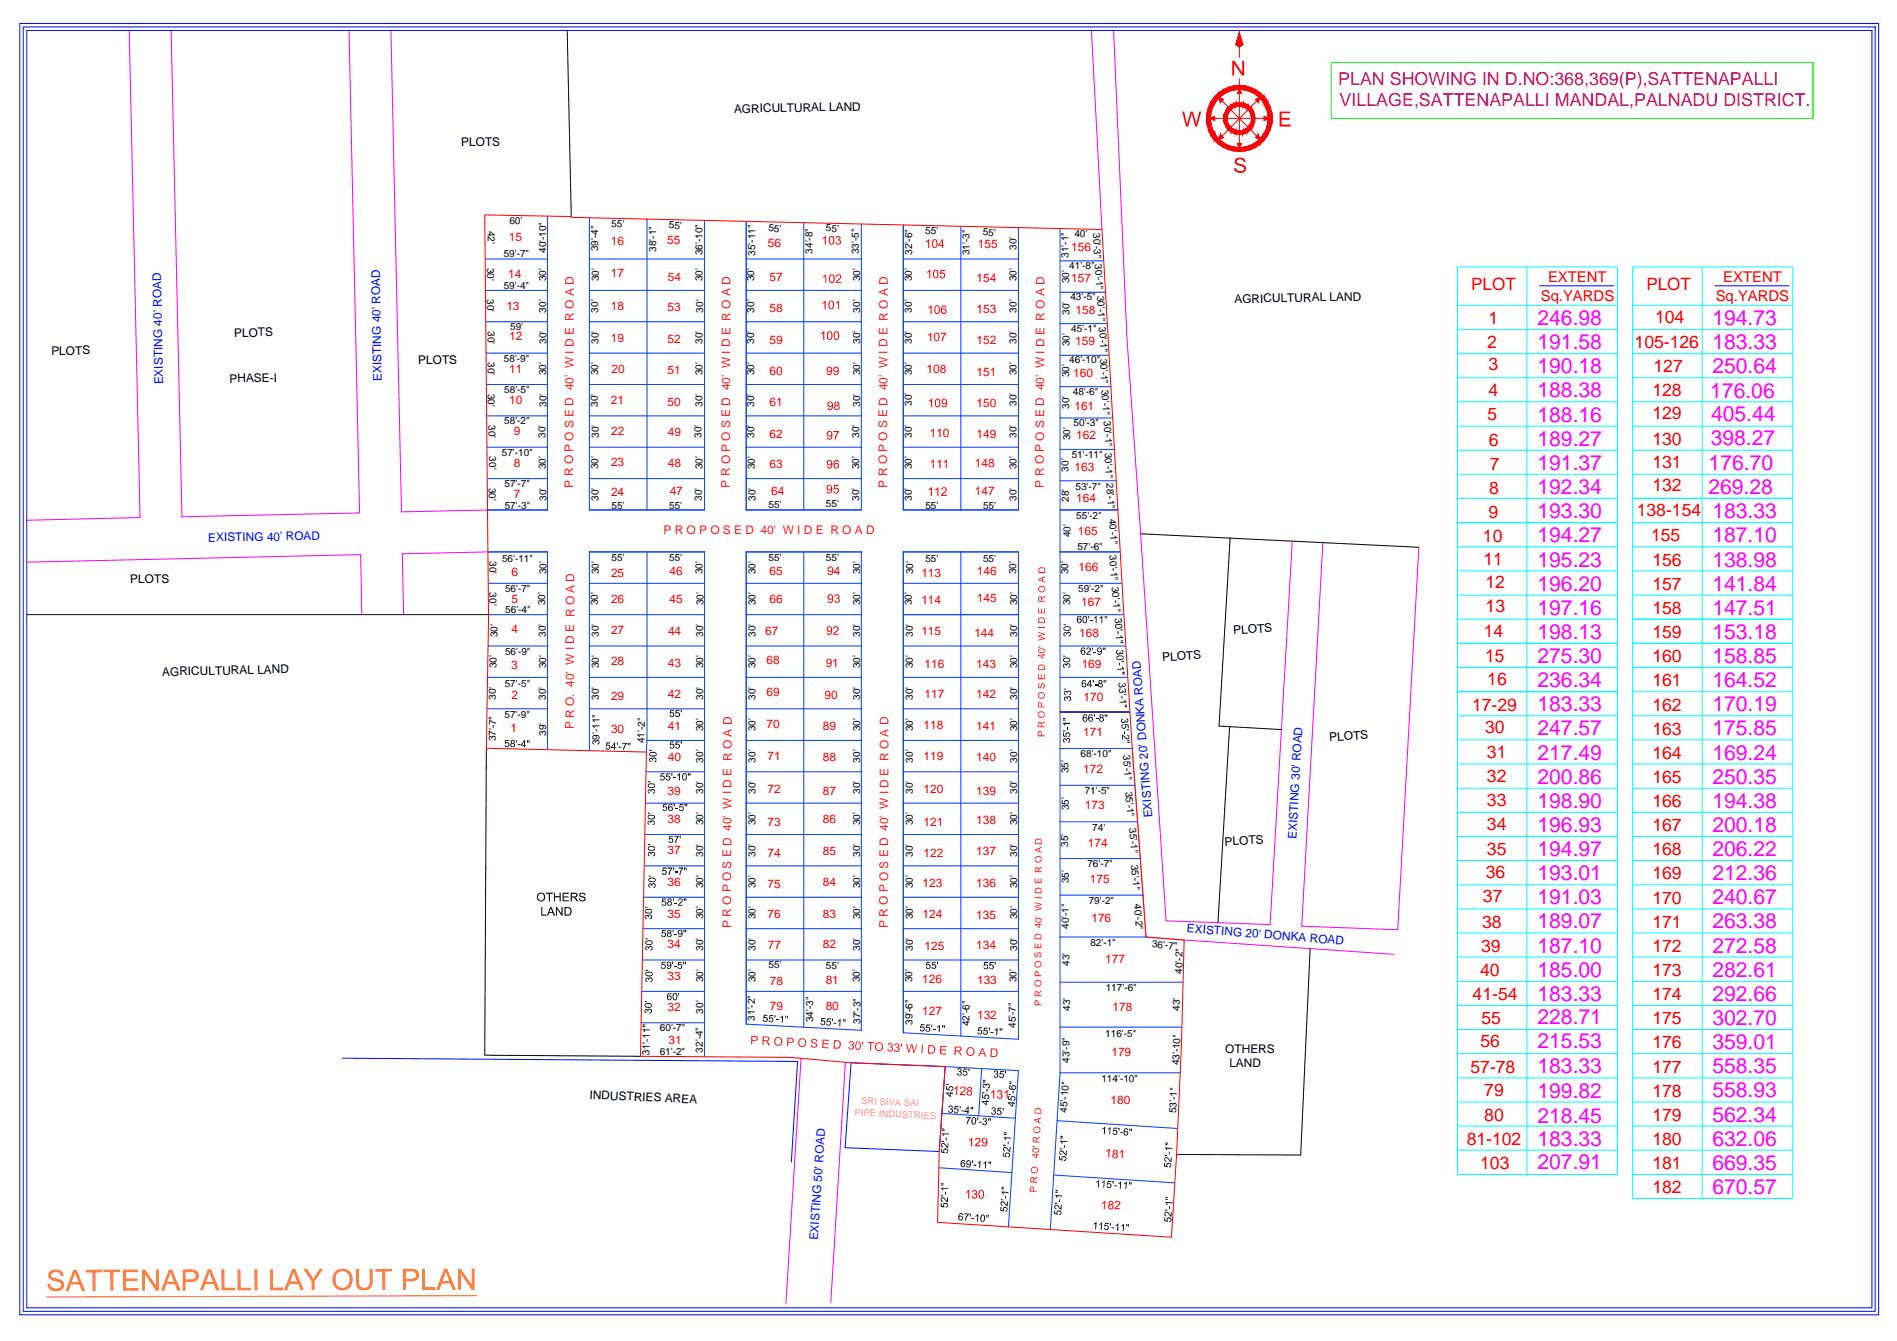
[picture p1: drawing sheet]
<svg xmlns="http://www.w3.org/2000/svg" width="297mm" height="210mm" viewBox="0 0 297 210" stroke-linecap="round" stroke-linejoin="round" font-family="sans-serif">
<defs><g id="words">
<g font-size="3.3" fill="#f0f">
<text x="240.7" y="50.9">246.98</text>
<text x="268.1" y="50.9">194.73</text>
<text x="240.7" y="54.6">191.58</text>
<text x="240.7" y="58.4">190.18</text>
<text x="268.1" y="54.6">183.33</text>
<text x="268.1" y="58.4">250.64</text>
<text x="240.7" y="62.2">188.38</text>
<text x="240.7" y="66">188.16</text>
<text x="267.8" y="62.3">176.06</text>
<text x="267.9" y="65.9">405.44</text>
<text x="240.7" y="69.8">189.27</text>
<text x="267.9" y="69.7">398.27</text>
<text x="240.7" y="73.6">191.37</text>
<text x="240.7" y="77.3">192.34</text>
<text x="267.5" y="77.4">269.28</text>
<text x="267.5" y="73.5">176.70</text>
<text x="240.7" y="81.1">193.30</text>
<text x="268.1" y="81.1">183.33</text>
<text x="240.7" y="84.9">194.27</text>
<text x="240.7" y="88.7">195.23</text>
<text x="268.1" y="88.7">138.98</text>
<text x="268.1" y="84.9">187.10</text>
<text x="240.7" y="92.4">196.20</text>
<text x="268.1" y="92.4">141.84</text>
<text x="240.7" y="96.2">197.16</text>
<text x="240.7" y="100">198.13</text>
<text x="268.1" y="96.2">147.51</text>
<text x="268.1" y="100">153.18</text>
<text x="240.7" y="103.8">275.30</text>
<text x="240.7" y="107.6">236.34</text>
<text x="268.1" y="103.8">158.85</text>
<text x="268.1" y="107.6">164.52</text>
<text x="240.7" y="111.3">183.33</text>
<text x="268.1" y="111.3">170.19</text>
<text x="240.7" y="115.1">247.57</text>
<text x="240.7" y="118.9">217.49</text>
<text x="268.1" y="115.1">175.85</text>
<text x="268.1" y="118.9">169.24</text>
<text x="240.7" y="122.7">200.86</text>
<text x="268.1" y="122.7">250.35</text>
<text x="240.7" y="126.4">198.90</text>
<text x="240.7" y="130.2">196.93</text>
<text x="268.1" y="126.4">194.38</text>
<text x="268.1" y="130.2">200.18</text>
<text x="240.7" y="134">194.97</text>
<text x="240.7" y="137.8">193.01</text>
<text x="268.1" y="134">206.22</text>
<text x="268.1" y="137.8">212.36</text>
<text x="240.7" y="141.5">191.03</text>
<text x="268.1" y="141.5">240.67</text>
<text x="240.7" y="145.3">189.07</text>
<text x="240.7" y="149.1">187.10</text>
<text x="268.1" y="145.3">263.38</text>
<text x="268.1" y="149.1">272.58</text>
<text x="240.7" y="152.9">185.00</text>
<text x="268.1" y="152.9">282.61</text>
<text x="240.7" y="156.7">183.33</text>
<text x="240.7" y="160.3">228.71</text>
<text x="268.1" y="156.7">292.66</text>
<text x="268.1" y="160.5">302.70</text>
<text x="240.7" y="164.1">215.53</text>
<text x="240.7" y="168">183.33</text>
<text x="268.1" y="164.2">359.01</text>
<text x="240.7" y="171.9">199.82</text>
<text x="268.1" y="168">558.35</text>
<text x="268.1" y="171.8">558.93</text>
<text x="240.7" y="175.7">218.45</text>
<text x="240.7" y="179.4">183.33</text>
<text x="268.1" y="175.6">562.34</text>
<text x="268.1" y="179.4">632.06</text>
<text x="240.7" y="183">207.91</text>
<text x="268.1" y="183.1">669.35</text>
<text x="268.1" y="186.9">670.57</text>
</g>
<g font-size="2.8" fill="#dd006e">
<text x="209.5" y="13.2">PLAN SHOWING IN D.NO:368,369(P),SATTENAPALLI</text>
<text x="209.8" y="16.6">VILLAGE,SATTENAPALLI MANDAL,PALNADU DISTRICT.</text>
</g>
<g font-size="2.8" fill="#f00">
<text x="233.1" y="50.7">1</text>
<text x="259.2" y="50.6">104</text>
<text x="232.9" y="54.5">2</text>
<text x="233.1" y="57.9">3</text>
<text x="255.9" y="54.5">105-126</text>
<text x="258.9" y="58.2">127</text>
<text x="232.9" y="65.8">5</text>
<text x="233.1" y="62">4</text>
<text x="258.7" y="62">128</text>
<text x="258.7" y="65.6">129</text>
<text x="233.1" y="69.8">6</text>
<text x="258.7" y="69.6">130</text>
<text x="233.2" y="77.3">8</text>
<text x="233.3" y="73.6">7</text>
<text x="258.7" y="73.2">131</text>
<text x="258.7" y="76.9">132</text>
<text x="233.1" y="81.1">9</text>
<text x="256.3" y="80.8">138-154</text>
<text x="232.2" y="84.8">10</text>
<text x="232.3" y="88.5">11</text>
<text x="258.5" y="84.7">155</text>
<text x="258.7" y="88.5">156</text>
<text x="232.6" y="92.1">12</text>
<text x="232.6" y="95.9">13</text>
<text x="258.7" y="92.3">157</text>
<text x="232.3" y="99.7">14</text>
<text x="258.7" y="96.1">158</text>
<text x="258.7" y="99.9">159</text>
<text x="232.9" y="107.2">16</text>
<text x="258.7" y="103.7">160</text>
<text x="258.7" y="107.4">161</text>
<text x="230.5" y="111.3">17-29</text>
<text x="258.7" y="111.2">162</text>
<text x="232.5" y="114.8">30</text>
<text x="232.8" y="118.6">31</text>
<text x="258.7" y="115">163</text>
<text x="258.7" y="118.8">164</text>
<text x="232.8" y="122.4">32</text>
<text x="258.7" y="122.5">165</text>
<text x="232.8" y="126.1">33</text>
<text x="232.8" y="129.9">34</text>
<text x="258.7" y="126.4">166</text>
<text x="258.7" y="130.1">167</text>
<text x="232.7" y="137.5">36</text>
<text x="232.8" y="133.9">35</text>
<text x="258.7" y="133.9">168</text>
<text x="258.7" y="137.7">169</text>
<text x="232.2" y="141.3">37</text>
<text x="258.7" y="141.5">170</text>
<text x="231.9" y="149">39</text>
<text x="232.1" y="145.3">38</text>
<text x="258.7" y="145.2">171</text>
<text x="258.7" y="149">172</text>
<text x="231.8" y="152.7">40</text>
<text x="258.7" y="152.8">173</text>
<text x="230.6" y="156.5">41-54</text>
<text x="232" y="160.3">55</text>
<text x="258.7" y="156.6">174</text>
<text x="258.7" y="160.3">175</text>
<text x="230.3" y="167.9">57-78</text>
<text x="231.8" y="163.9">56</text>
<text x="258.7" y="164.1">176</text>
<text x="258.7" y="167.9">177</text>
<text x="232.4" y="171.6">79</text>
<text x="258.7" y="171.7">178</text>
<text x="229.7" y="179.3">81-102</text>
<text x="232.4" y="175.4">80</text>
<text x="258.7" y="175.5">179</text>
<text x="258.7" y="179.2">180</text>
<text x="231.8" y="183">103</text>
<text x="258.7" y="183">181</text>
<text x="258.7" y="186.8">182</text>
</g>
<g font-size="2.7" fill="#f00">
<text x="230.4" y="45.5">PLOT</text>
<text x="257.8" y="45.5">PLOT</text>
</g>
<g font-size="2.3" fill="#f00">
<text x="241.3" y="47.1">Sq.YARDS</text>
<text x="242.4" y="44.2">EXTENT</text>
<text x="268.6" y="47.1">Sq.YARDS</text>
<text x="269.8" y="44.2">EXTENT</text>
</g>
<g font-size="1.9">
<text x="114.9" y="17.7" transform="rotate(-1 114.9 17.7)">AGRICULTURAL LAND</text>
<text x="72.2" y="22.9" transform="rotate(-1 72.2 22.9)">PLOTS</text>
<text x="193.3" y="47.4" transform="rotate(-1 193.3 47.4)">AGRICULTURAL LAND</text>
<text x="36.7" y="52.7" transform="rotate(-1 36.7 52.7)">PLOTS</text>
<text x="8" y="55.6" transform="rotate(-1 8 55.6)">PLOTS</text>
<text x="35.9" y="59.9" transform="rotate(-1 35.9 59.9)">PHASE-I</text>
<text x="65.5" y="57.1" transform="rotate(-1 65.5 57.1)">PLOTS</text>
<text x="20.4" y="91.3" transform="rotate(-1 20.4 91.3)">PLOTS</text>
<text x="193.2" y="99.3" transform="rotate(-4 193.2 99.3)">PLOTS</text>
<text x="25.4" y="105.8" transform="rotate(-1 25.4 105.8)">AGRICULTURAL LAND</text>
<text x="182" y="103.5" transform="rotate(-4 182 103.5)">PLOTS</text>
<text x="208.2" y="116" transform="rotate(-4 208.2 116)">PLOTS</text>
<text x="191.8" y="132.4" transform="rotate(-4 191.8 132.4)">PLOTS</text>
<text x="191.9" y="164.9">OTHERS</text>
<text x="192.5" y="167.1">LAND</text>
<text x="92.3" y="172" transform="rotate(2 92.3 172)">INDUSTRIES AREA</text>
</g>
<g font-size="1.9" fill="#f00">
<text x="79.7" y="37.8">15</text>
<text x="95.6" y="38.4">16</text>
<text x="104.5" y="38.1">55</text>
<text x="120.2" y="38.6">56</text>
<text x="153.1" y="38.8">155</text>
<text x="167.7" y="39.3">156</text>
<text x="79.6" y="43.5">14</text>
<text x="95.6" y="43.4">17</text>
<text x="104.6" y="44">54</text>
<text x="120.5" y="44">57</text>
<text x="152.9" y="44.1">154</text>
<text x="167.7" y="44.2">157</text>
<text x="79.3" y="48.5">13</text>
<text x="79.7" y="53.2">12</text>
<text x="95.6" y="48.6">18</text>
<text x="95.6" y="53.5">19</text>
<text x="104.5" y="48.7">53</text>
<text x="104.5" y="53.6">52</text>
<text x="120.5" y="48.9">58</text>
<text x="120.5" y="53.8">59</text>
<text x="145.2" y="53.5">107</text>
<text x="152.9" y="49">153</text>
<text x="152.9" y="53.9">152</text>
<text x="168.4" y="49.2">158</text>
<text x="79.7" y="58.4">11</text>
<text x="95.8" y="58.4">20</text>
<text x="104.5" y="58.5">51</text>
<text x="120.5" y="58.7">60</text>
<text x="129.4" y="58.7">99</text>
<text x="145.1" y="58.4">108</text>
<text x="152.9" y="58.8">151</text>
<text x="168.1" y="59">160</text>
<text x="168.4" y="54">159</text>
<text x="79.7" y="63.2">10</text>
<text x="95.6" y="63.2">21</text>
<text x="104.5" y="63.5">50</text>
<text x="120.5" y="63.6">61</text>
<text x="152.9" y="63.7">150</text>
<text x="168.2" y="64.1">161</text>
<text x="80.4" y="68.1">9</text>
<text x="95.7" y="68.1">22</text>
<text x="104.6" y="68.3">49</text>
<text x="120.5" y="68.5">62</text>
<text x="145.6" y="68.4">110</text>
<text x="152.9" y="68.6">149</text>
<text x="168.5" y="68.7">162</text>
<text x="80.4" y="77.9">7</text>
<text x="80.5" y="73.1">8</text>
<text x="95.7" y="72.9">23</text>
<text x="95.7" y="77.6">24</text>
<text x="104.6" y="73.1">48</text>
<text x="104.9" y="77.5">47</text>
<text x="120.5" y="73.3">63</text>
<text x="120.7" y="77.4">64</text>
<text x="145.6" y="73.3">111</text>
<text x="152.7" y="77.5">147</text>
<text x="152.7" y="73.1">148</text>
<text x="168.3" y="73.7">163</text>
<text x="168.5" y="78.6">164</text>
<text x="168.8" y="83.8">165</text>
<text x="104.8" y="90">46</text>
<text x="168.9" y="89.4">166</text>
<text x="80.1" y="94.4">5</text>
<text x="80.1" y="90.2">6</text>
<text x="95.7" y="90.3">25</text>
<text x="95.7" y="94.4">26</text>
<text x="104.8" y="94.4">45</text>
<text x="120.5" y="90">65</text>
<text x="120.5" y="94.4">66</text>
<text x="144.3" y="90.2">113</text>
<text x="144.3" y="94.5">114</text>
<text x="153" y="90.1">146</text>
<text x="153" y="94.3">145</text>
<text x="169.3" y="94.8">167</text>
<text x="80.1" y="99.1">4</text>
<text x="95.7" y="99.3">27</text>
<text x="104.6" y="99.3">44</text>
<text x="119.8" y="99.3">67</text>
<text x="144.3" y="99.4">115</text>
<text x="152.6" y="99.6">144</text>
<text x="169" y="99.7">168</text>
<text x="80.1" y="104.8">3</text>
<text x="95.7" y="104.1">28</text>
<text x="104.6" y="104.5">43</text>
<text x="120" y="103.9">68</text>
<text x="129.3" y="104.5">91</text>
<text x="144.8" y="104.6">116</text>
<text x="152.9" y="104.5">143</text>
<text x="169.4" y="104.6">169</text>
<text x="80.1" y="109.4">2</text>
<text x="95.7" y="109.5">29</text>
<text x="104.6" y="109.2">42</text>
<text x="120" y="108.9">69</text>
<text x="120" y="113.9">70</text>
<text x="129.1" y="109.4">90</text>
<text x="144.8" y="109.2">117</text>
<text x="152.9" y="109.3">142</text>
<text x="169.7" y="109.7">170</text>
<text x="79.9" y="114.6">1</text>
<text x="95.7" y="114.7">30</text>
<text x="104.6" y="119.1">40</text>
<text x="104.6" y="114.2">41</text>
<text x="120.2" y="119">71</text>
<text x="128.9" y="119.1">88</text>
<text x="128.9" y="114.2">89</text>
<text x="144.6" y="114.1">118</text>
<text x="144.6" y="119">119</text>
<text x="152.9" y="119.2">140</text>
<text x="152.9" y="114.3">141</text>
<text x="169.6" y="115.1">171</text>
<text x="104.5" y="124.4">39</text>
<text x="120.2" y="124.1">72</text>
<text x="128.9" y="124.4">87</text>
<text x="144.6" y="124.1">120</text>
<text x="152.9" y="124.4">139</text>
<text x="169.6" y="121.1">172</text>
<text x="104.5" y="128.8">38</text>
<text x="120.2" y="129.3">73</text>
<text x="128.9" y="128.8">86</text>
<text x="144.6" y="129.3">121</text>
<text x="152.9" y="128.9">138</text>
<text x="169.9" y="126.6">173</text>
<text x="104.5" y="133.7">37</text>
<text x="120.2" y="134.1">74</text>
<text x="128.9" y="133.8">85</text>
<text x="144.6" y="134.1">122</text>
<text x="152.9" y="133.8">137</text>
<text x="170.3" y="132.6">174</text>
<text x="104.5" y="143.7">35</text>
<text x="104.5" y="138.8">36</text>
<text x="120.2" y="138.9">75</text>
<text x="120.2" y="143.7">76</text>
<text x="128.9" y="143.7">83</text>
<text x="128.9" y="138.8">84</text>
<text x="144.4" y="138.8">123</text>
<text x="144.4" y="143.7">124</text>
<text x="152.9" y="143.8">135</text>
<text x="152.9" y="138.8">136</text>
<text x="170.6" y="138.3">175</text>
<text x="104.5" y="148.4">34</text>
<text x="120.2" y="148.5">77</text>
<text x="128.9" y="148.4">82</text>
<text x="144.8" y="148.7">125</text>
<text x="152.9" y="148.5">134</text>
<text x="170.9" y="144.4">176</text>
<text x="104.5" y="153.4">33</text>
<text x="120.6" y="154.2">78</text>
<text x="129.3" y="154">81</text>
<text x="144.4" y="153.8">126</text>
<text x="153" y="154">133</text>
<text x="173.1" y="150.7">177</text>
<text x="104.5" y="158.3">32</text>
<text x="120.6" y="158">79</text>
<text x="129.3" y="158">80</text>
<text x="144.4" y="158.9">127</text>
<text x="153" y="159.5">132</text>
<text x="174.2" y="158.2">178</text>
<text x="104.7" y="163.4">31</text>
<text x="174" y="165.3">179</text>
<text x="173.9" y="172.7">180</text>
<text x="173.1" y="181.2" transform="rotate(3 173.1 181.2)">181</text>
<text x="172.4" y="189.2" transform="rotate(3 172.4 189.2)">182</text>
</g>
<g font-size="1.9" fill="#00f">
<text x="59.8" y="59.7" transform="rotate(-91 59.8 59.7)">EXISTING 40' ROAD</text>
<text x="25.5" y="60.2" transform="rotate(-91 25.5 60.2)">EXISTING 40' ROAD</text>
<text x="32.6" y="84.8" transform="rotate(-1 32.6 84.8)">EXISTING 40' ROAD</text>
<text x="180.5" y="128" transform="rotate(-94 180.5 128)">EXISTING 20' DONKA ROAD</text>
<text x="203" y="131.3" transform="rotate(-87 203 131.3)">EXISTING 30' ROAD</text>
<text x="185.8" y="145.9" transform="rotate(5 185.8 145.9)">EXISTING 20' DONKA ROAD</text>
<text x="128.1" y="194.2" transform="rotate(-86 128.1 194.2)">EXISTING 50' ROAD</text>
</g>
<g font-size="1.9" fill="#ff003f">
<text x="89.7" y="76.3" transform="rotate(-90 89.7 76.3)">P R O P O S E D 40' W I D E R O A D</text>
<text x="114.3" y="76.3" transform="rotate(-90 114.3 76.3)">P R O P O S E D 40' W I D E R O A D</text>
<text x="138.9" y="76.3" transform="rotate(-90 138.9 76.3)">P R O P O S E D 40' W I D E R O A D</text>
<text x="163.4" y="76.3" transform="rotate(-90 163.4 76.3)">P R O P O S E D 40' W I D E R O A D</text>
<text x="103.9" y="83.5">P R O P O S E D 40' W I D E R O A D</text>
<text x="89.9" y="114.2" transform="rotate(-90 89.9 114.2)">P R O. 40' W I D E R O A D</text>
<text x="114.5" y="145.3" transform="rotate(-90 114.5 145.3)">P R O P O S E D 40' W I D E R O A D</text>
<text x="139" y="145.3" transform="rotate(-90 139 145.3)">P R O P O S E D 40' W I D E R O A D</text>
</g>
<g font-size="1.6">
<text x="79.8" y="35.1" transform="rotate(1 79.8 35.1)">60'</text>
<text x="95.7" y="35.5" transform="rotate(2 95.7 35.5)">55'</text>
<text x="104.7" y="35.8" transform="rotate(1 104.7 35.8)">55'</text>
<text x="76.3" y="41.9" transform="rotate(90 76.3 41.9)">30'</text>
<text x="76.4" y="36.1" transform="rotate(90 76.4 36.1)">42'</text>
<text x="78.9" y="40.3">59'-7&quot;</text>
<text x="85.5" y="39.6" transform="rotate(-90 85.5 39.6)">40'-10&quot;</text>
<text x="93.7" y="39.3" transform="rotate(-90 93.7 39.3)">39'-4&quot;</text>
<text x="102.7" y="39.4" transform="rotate(-90 102.7 39.4)">38'-1&quot;</text>
<text x="110" y="39.9" transform="rotate(-90 110 39.9)">36'-10&quot;</text>
<text x="118.2" y="40" transform="rotate(-90 118.2 40)">35'-11&quot;</text>
<text x="120.3" y="36.2" transform="rotate(2 120.3 36.2)">55'</text>
<text x="127.2" y="39.7" transform="rotate(-90 127.2 39.7)">34'-8&quot;</text>
<text x="129.3" y="36.2" transform="rotate(1 129.3 36.2)">55'</text>
<text x="134.5" y="39.8" transform="rotate(-90 134.5 39.8)">33'-5&quot;</text>
<text x="142.8" y="39.9" transform="rotate(-90 142.8 39.9)">32'-6&quot;</text>
<text x="144.9" y="36.6" transform="rotate(1 144.9 36.6)">55'</text>
<text x="151.8" y="39.9" transform="rotate(-90 151.8 39.9)">31'-3&quot;</text>
<text x="153.9" y="36.9" transform="rotate(2 153.9 36.9)">55'</text>
<text x="159.2" y="39.1" transform="rotate(-90 159.2 39.1)">30'</text>
<text x="167.3" y="40.3" transform="rotate(-90 167.3 40.3)">31'-1&quot;</text>
<text x="168.2" y="37.1" transform="rotate(1 168.2 37.1)">40'</text>
<text x="171.2" y="36.5" transform="rotate(87 171.2 36.5)">30'-3&quot;</text>
<text x="171.4" y="41.4" transform="rotate(86 171.4 41.4)">30'-1&quot;</text>
<text x="76.2" y="46.8" transform="rotate(89 76.2 46.8)">30'</text>
<text x="78.9" y="45.2">59'-4&quot;</text>
<text x="85.5" y="44" transform="rotate(-90 85.5 44)">30'</text>
<text x="93.8" y="44" transform="rotate(-90 93.8 44)">30'</text>
<text x="110" y="44" transform="rotate(-90 110 44)">30'</text>
<text x="118.1" y="44" transform="rotate(-90 118.1 44)">30'</text>
<text x="134.7" y="44" transform="rotate(-90 134.7 44)">30'</text>
<text x="142.8" y="44" transform="rotate(-90 142.8 44)">30'</text>
<text x="159.2" y="44" transform="rotate(-90 159.2 44)">30'</text>
<text x="167.4" y="44.4" transform="rotate(-90 167.4 44.4)">30'</text>
<text x="167.4" y="42.1">41'-8&quot;</text>
<text x="167.6" y="47">43'-5&quot;</text>
<text x="171.8" y="46.3" transform="rotate(87 171.8 46.3)">30'-1&quot;</text>
<text x="76.4" y="51.8" transform="rotate(90 76.4 51.8)">30'</text>
<text x="79.9" y="51.6">59'</text>
<text x="85.5" y="48.9" transform="rotate(-90 85.5 48.9)">30'</text>
<text x="85.6" y="53.8" transform="rotate(-90 85.6 53.8)">30'</text>
<text x="93.7" y="48.9" transform="rotate(-90 93.7 48.9)">30'</text>
<text x="93.7" y="53.8" transform="rotate(-90 93.7 53.8)">30'</text>
<text x="110" y="53.8" transform="rotate(-90 110 53.8)">30'</text>
<text x="110.1" y="48.9" transform="rotate(-90 110.1 48.9)">30'</text>
<text x="118.1" y="53.8" transform="rotate(-90 118.1 53.8)">30'</text>
<text x="118.1" y="48.9" transform="rotate(-90 118.1 48.9)">30'</text>
<text x="134.7" y="53.8" transform="rotate(-90 134.7 53.8)">30'</text>
<text x="134.7" y="48.9" transform="rotate(-90 134.7 48.9)">30'</text>
<text x="142.8" y="53.8" transform="rotate(-90 142.8 53.8)">30'</text>
<text x="142.8" y="48.9" transform="rotate(-90 142.8 48.9)">30'</text>
<text x="159.2" y="53.8" transform="rotate(-90 159.2 53.8)">30'</text>
<text x="159.2" y="48.9" transform="rotate(-90 159.2 48.9)">30'</text>
<text x="167.5" y="49.3" transform="rotate(-90 167.5 49.3)">30'</text>
<text x="167.7" y="52">45'-1&quot;</text>
<text x="172.1" y="51.2" transform="rotate(86 172.1 51.2)">30'-1&quot;</text>
<text x="76.4" y="56.7" transform="rotate(90 76.4 56.7)">30'</text>
<text x="78.9" y="56.7">58'-9&quot;</text>
<text x="85.5" y="58.7" transform="rotate(-90 85.5 58.7)">30'</text>
<text x="93.7" y="58.7" transform="rotate(-90 93.7 58.7)">30'</text>
<text x="110" y="58.7" transform="rotate(-90 110 58.7)">30'</text>
<text x="118.1" y="58.7" transform="rotate(-90 118.1 58.7)">30'</text>
<text x="134.7" y="58.7" transform="rotate(-90 134.7 58.7)">30'</text>
<text x="142.8" y="58.7" transform="rotate(-90 142.8 58.7)">30'</text>
<text x="159.2" y="58.7" transform="rotate(-90 159.2 58.7)">30'</text>
<text x="167.4" y="59.1" transform="rotate(-90 167.4 59.1)">30'</text>
<text x="167.4" y="56.9">46'-10&quot;</text>
<text x="167.5" y="54.2" transform="rotate(-90 167.5 54.2)">30'</text>
<text x="172.3" y="56.1" transform="rotate(87 172.3 56.1)">30'-1&quot;</text>
<text x="76.4" y="61.6" transform="rotate(89 76.4 61.6)">30'</text>
<text x="79" y="61.5">58'-5&quot;</text>
<text x="85.6" y="63.7" transform="rotate(-90 85.6 63.7)">30'</text>
<text x="93.6" y="63.7" transform="rotate(-90 93.6 63.7)">30'</text>
<text x="110" y="63.7" transform="rotate(-90 110 63.7)">30'</text>
<text x="118.1" y="63.7" transform="rotate(-90 118.1 63.7)">30'</text>
<text x="134.7" y="63.7" transform="rotate(-90 134.7 63.7)">30'</text>
<text x="142.8" y="63.5" transform="rotate(-90 142.8 63.5)">30'</text>
<text x="159.2" y="63.5" transform="rotate(-90 159.2 63.5)">30'</text>
<text x="167.4" y="64" transform="rotate(-90 167.4 64)">30'</text>
<text x="168" y="61.9">48'-6&quot;</text>
<text x="172.5" y="61" transform="rotate(86 172.5 61)">30'-1&quot;</text>
<text x="172.8" y="65.9" transform="rotate(87 172.8 65.9)">30'-1&quot; 30'-1&quot; 28'-1&quot;</text>
<text x="76.5" y="66.5" transform="rotate(89 76.5 66.5)">30'</text>
<text x="76.6" y="71.4" transform="rotate(89 76.6 71.4)">30'</text>
<text x="78.6" y="71.3">57'-10&quot;</text>
<text x="79" y="66.3">58'-2&quot;</text>
<text x="85.4" y="68.6" transform="rotate(-90 85.4 68.6)">30'</text>
<text x="93.8" y="68.6" transform="rotate(-90 93.8 68.6)">30'</text>
<text x="109.9" y="68.6" transform="rotate(-90 109.9 68.6)">30'</text>
<text x="118.1" y="68.6" transform="rotate(-90 118.1 68.6)">30'</text>
<text x="134.5" y="68.6" transform="rotate(-90 134.5 68.6)">30'</text>
<text x="142.8" y="68.6" transform="rotate(-90 142.8 68.6)">30'</text>
<text x="159.2" y="68.6" transform="rotate(-90 159.2 68.6)">30'</text>
<text x="167.6" y="68.9" transform="rotate(-90 167.6 68.9)">30'</text>
<text x="167.8" y="71.7">51'-11&quot;</text>
<text x="168.1" y="66.7">50'-3&quot;</text>
<text x="76.5" y="76.4" transform="rotate(89 76.5 76.4)">30'</text>
<text x="79" y="76.2">57'-7&quot;</text>
<text x="85.5" y="73.5" transform="rotate(-90 85.5 73.5)">30'</text>
<text x="93.6" y="73.5" transform="rotate(-90 93.6 73.5)">30'</text>
<text x="110" y="73.5" transform="rotate(-90 110 73.5)">30'</text>
<text x="118.2" y="73.5" transform="rotate(-90 118.2 73.5)">30'</text>
<text x="134.5" y="73.5" transform="rotate(-90 134.5 73.5)">30'</text>
<text x="142.8" y="73.5" transform="rotate(-90 142.8 73.5)">30'</text>
<text x="159.2" y="73.5" transform="rotate(-90 159.2 73.5)">30'</text>
<text x="167.3" y="73.8" transform="rotate(-90 167.3 73.8)">30'</text>
<text x="168.4" y="76.7">53'-7&quot;</text>
<text x="79" y="79.6">57'-3&quot;</text>
<text x="85.6" y="78.4" transform="rotate(-90 85.6 78.4)">30'</text>
<text x="93.7" y="78.4" transform="rotate(-90 93.7 78.4)">30'</text>
<text x="95.8" y="79.7">55'</text>
<text x="104.8" y="79.6">55'</text>
<text x="109.9" y="78.4" transform="rotate(-90 109.9 78.4)">30'</text>
<text x="118.3" y="78.4" transform="rotate(-90 118.3 78.4)">30'</text>
<text x="120.4" y="79.5">55'</text>
<text x="129.3" y="79.4">55'</text>
<text x="134.5" y="78.4" transform="rotate(-90 134.5 78.4)">30'</text>
<text x="142.8" y="78.4" transform="rotate(-90 142.8 78.4)">30'</text>
<text x="144.9" y="79.7">55'</text>
<text x="153.9" y="79.7">55'</text>
<text x="159.2" y="78.4" transform="rotate(-90 159.2 78.4)">30'</text>
<text x="167.4" y="78.6" transform="rotate(-90 167.4 78.6)">28'</text>
<text x="168.5" y="81.2">55'-2&quot;</text>
<text x="173.7" y="81.2" transform="rotate(87 173.7 81.2)">40'-1&quot;</text>
<text x="76.6" y="87.8" transform="rotate(90 76.6 87.8)">30'</text>
<text x="78.6" y="87.9">56'-11&quot;</text>
<text x="85.6" y="89.9" transform="rotate(-90 85.6 89.9)">30'</text>
<text x="93.8" y="89.9" transform="rotate(-90 93.8 89.9)">30'</text>
<text x="95.8" y="87.8">55'</text>
<text x="104.8" y="87.7">55'</text>
<text x="110" y="89.9" transform="rotate(-90 110 89.9)">30'</text>
<text x="118.3" y="89.9" transform="rotate(-90 118.3 89.9)">30'</text>
<text x="120.4" y="87.8">55'</text>
<text x="129.3" y="87.8">55'</text>
<text x="134.7" y="89.9" transform="rotate(-90 134.7 89.9)">30'</text>
<text x="143" y="89.9" transform="rotate(-90 143 89.9)">30'</text>
<text x="144.9" y="88">55'</text>
<text x="153.9" y="88">55'</text>
<text x="159.1" y="89.9" transform="rotate(-90 159.1 89.9)">30'</text>
<text x="167.3" y="89.9" transform="rotate(-90 167.3 89.9)">30'</text>
<text x="167.6" y="84.1" transform="rotate(-90 167.6 84.1)">40'</text>
<text x="168.7" y="86">57'-6&quot;</text>
<text x="173.7" y="86.9" transform="rotate(86 173.7 86.9)">30'-1&quot; 30'-1&quot;</text>
<text x="76.7" y="92.7" transform="rotate(90 76.7 92.7)">30'</text>
<text x="79.1" y="92.6">56'-7&quot;</text>
<text x="79.1" y="95.9">56'-4&quot;</text>
<text x="85.3" y="94.8" transform="rotate(-90 85.3 94.8)">30'</text>
<text x="93.6" y="94.8" transform="rotate(-90 93.6 94.8)">30'</text>
<text x="110.2" y="94.8" transform="rotate(-90 110.2 94.8)">30'</text>
<text x="118.3" y="94.8" transform="rotate(-90 118.3 94.8)">30'</text>
<text x="134.7" y="94.8" transform="rotate(-90 134.7 94.8)">30'</text>
<text x="142.8" y="94.8" transform="rotate(-90 142.8 94.8)">30'</text>
<text x="159.3" y="94.8" transform="rotate(-90 159.3 94.8)">30'</text>
<text x="167.6" y="94.8" transform="rotate(-90 167.6 94.8)">30'</text>
<text x="168.8" y="92.7">59'-2&quot;</text>
<text x="77.9" y="99.7" transform="rotate(-89 77.9 99.7)">30'</text>
<text x="85.5" y="99.7" transform="rotate(-90 85.5 99.7)">30'</text>
<text x="93.8" y="99.7" transform="rotate(-90 93.8 99.7)">30'</text>
<text x="110.1" y="99.7" transform="rotate(-90 110.1 99.7)">30'</text>
<text x="118.3" y="99.7" transform="rotate(-90 118.3 99.7)">30'</text>
<text x="134.7" y="99.7" transform="rotate(-90 134.7 99.7)">30'</text>
<text x="142.9" y="99.7" transform="rotate(-90 142.9 99.7)">30'</text>
<text x="159.3" y="99.7" transform="rotate(-90 159.3 99.7)">30'</text>
<text x="77.7" y="104.6" transform="rotate(-89 77.7 104.6)">30'</text>
<text x="79" y="107.5">57'-5&quot;</text>
<text x="79.1" y="102.6">56'-9&quot;</text>
<text x="85.5" y="104.6" transform="rotate(-90 85.5 104.6)">30'</text>
<text x="93.8" y="104.6" transform="rotate(-90 93.8 104.6)">30'</text>
<text x="110.1" y="104.6" transform="rotate(-90 110.1 104.6)">30'</text>
<text x="118.3" y="104.6" transform="rotate(-90 118.3 104.6)">30'</text>
<text x="134.7" y="104.6" transform="rotate(-90 134.7 104.6)">30'</text>
<text x="142.9" y="104.6" transform="rotate(-90 142.9 104.6)">30'</text>
<text x="159.3" y="104.6" transform="rotate(-90 159.3 104.6)">30'</text>
<text x="77.6" y="109.5" transform="rotate(-89 77.6 109.5)">30'</text>
<text x="79" y="112.3">57'-9&quot;</text>
<text x="85.5" y="109.5" transform="rotate(-90 85.5 109.5)">30'</text>
<text x="93.8" y="109.5" transform="rotate(-90 93.8 109.5)">30'</text>
<text x="110.1" y="109.5" transform="rotate(-90 110.1 109.5)">30'</text>
<text x="118.3" y="109.5" transform="rotate(-90 118.3 109.5)">30'</text>
<text x="134.7" y="109.5" transform="rotate(-90 134.7 109.5)">30'</text>
<text x="142.9" y="109.5" transform="rotate(-90 142.9 109.5)">30'</text>
<text x="159.3" y="109.5" transform="rotate(-90 159.3 109.5)">30'</text>
<text x="77.6" y="116.1" transform="rotate(-89 77.6 116.1)">37'-7&quot;</text>
<text x="85.5" y="115.2" transform="rotate(-90 85.5 115.2)">39'</text>
<text x="93.9" y="116.7" transform="rotate(-90 93.9 116.7)">39'-11&quot;</text>
<text x="100.9" y="116.3" transform="rotate(-89 100.9 116.3)">41'-2&quot;</text>
<text x="110.1" y="119.4" transform="rotate(-90 110.1 119.4)">30'</text>
<text x="110.1" y="114.5" transform="rotate(-90 110.1 114.5)">30'</text>
<text x="118.3" y="119.4" transform="rotate(-90 118.3 119.4)">30'</text>
<text x="118.3" y="114.5" transform="rotate(-90 118.3 114.5)">30'</text>
<text x="134.7" y="119.4" transform="rotate(-90 134.7 119.4)">30'</text>
<text x="134.7" y="114.5" transform="rotate(-90 134.7 114.5)">30'</text>
<text x="142.9" y="119.4" transform="rotate(-90 142.9 119.4)">30'</text>
<text x="142.9" y="114.5" transform="rotate(-90 142.9 114.5)">30'</text>
<text x="159.3" y="119.4" transform="rotate(-90 159.3 119.4)">30'</text>
<text x="159.3" y="114.5" transform="rotate(-90 159.3 114.5)">30'</text>
<text x="169.2" y="118.5">68'-10&quot;</text>
<text x="175.9" y="118.2" transform="rotate(86 175.9 118.2)">35'-1&quot;</text>
<text x="110.1" y="124.3" transform="rotate(-90 110.1 124.3)">30'</text>
<text x="118.3" y="124.3" transform="rotate(-90 118.3 124.3)">30'</text>
<text x="134.7" y="124.3" transform="rotate(-90 134.7 124.3)">30'</text>
<text x="142.9" y="124.3" transform="rotate(-90 142.9 124.3)">30'</text>
<text x="159.3" y="124.3" transform="rotate(-90 159.3 124.3)">30'</text>
<text x="167.3" y="121.1" transform="rotate(-90 167.3 121.1)">35'</text>
<text x="169.8" y="124.3">71'-5&quot;</text>
<text x="176.2" y="123.9" transform="rotate(86 176.2 123.9)">35'-1&quot;</text>
<text x="110.1" y="129.2" transform="rotate(-90 110.1 129.2)">30'</text>
<text x="118.3" y="129.2" transform="rotate(-90 118.3 129.2)">30'</text>
<text x="134.7" y="129.2" transform="rotate(-90 134.7 129.2)">30'</text>
<text x="142.9" y="129.2" transform="rotate(-90 142.9 129.2)">30'</text>
<text x="159.3" y="129.2" transform="rotate(-90 159.3 129.2)">30'</text>
<text x="167.4" y="126.8" transform="rotate(-90 167.4 126.8)">35'</text>
<text x="171" y="130.1">74'</text>
<text x="176.8" y="129.6" transform="rotate(86 176.8 129.6)">35'-1&quot;</text>
<text x="110.1" y="134.1" transform="rotate(-90 110.1 134.1)">30'</text>
<text x="118.3" y="134.1" transform="rotate(-90 118.3 134.1)">30'</text>
<text x="134.7" y="134.1" transform="rotate(-90 134.7 134.1)">30'</text>
<text x="142.9" y="134.1" transform="rotate(-90 142.9 134.1)">30'</text>
<text x="159.3" y="134.1" transform="rotate(-90 159.3 134.1)">30'</text>
<text x="167.3" y="132.5" transform="rotate(-90 167.3 132.5)">35'</text>
<text x="170.3" y="135.7">76'-7&quot;</text>
<text x="177.1" y="135.4" transform="rotate(86 177.1 135.4)">35'-1&quot;</text>
<text x="110.1" y="143.9" transform="rotate(-90 110.1 143.9)">30'</text>
<text x="110.1" y="139" transform="rotate(-90 110.1 139)">30'</text>
<text x="118.3" y="143.9" transform="rotate(-90 118.3 143.9)">30'</text>
<text x="118.3" y="139" transform="rotate(-90 118.3 139)">30'</text>
<text x="134.7" y="143.9" transform="rotate(-90 134.7 143.9)">30'</text>
<text x="134.7" y="139" transform="rotate(-90 134.7 139)">30'</text>
<text x="142.9" y="143.9" transform="rotate(-90 142.9 143.9)">30'</text>
<text x="142.9" y="139" transform="rotate(-90 142.9 139)">30'</text>
<text x="159.3" y="143.9" transform="rotate(-90 159.3 143.9)">30'</text>
<text x="159.3" y="139" transform="rotate(-90 159.3 139)">30'</text>
<text x="167.3" y="138.3" transform="rotate(-90 167.3 138.3)">35'</text>
<text x="170.5" y="141.5">79'-2&quot;</text>
<text x="177.6" y="141.5" transform="rotate(86 177.6 141.5)">40'-2&quot;</text>
<text x="110.1" y="148.8" transform="rotate(-90 110.1 148.8)">30'</text>
<text x="118.3" y="148.8" transform="rotate(-90 118.3 148.8)">30'</text>
<text x="134.7" y="148.8" transform="rotate(-90 134.7 148.8)">30'</text>
<text x="142.9" y="148.8" transform="rotate(-90 142.9 148.8)">30'</text>
<text x="159.3" y="148.8" transform="rotate(-90 159.3 148.8)">30'</text>
<text x="167.4" y="145.4" transform="rotate(-90 167.4 145.4)">40'-1&quot;</text>
<text x="170.7" y="148.1">82'-1&quot;</text>
<text x="180.3" y="148.3" transform="rotate(5 180.3 148.3)">36'-7&quot;</text>
<text x="110.1" y="153.7" transform="rotate(-90 110.1 153.7)">30'</text>
<text x="118.3" y="153.7" transform="rotate(-90 118.3 153.7)">30'</text>
<text x="120.4" y="151.6">55'</text>
<text x="129.3" y="151.7">55'</text>
<text x="134.6" y="153.7" transform="rotate(-90 134.6 153.7)">30'</text>
<text x="142.8" y="153.7" transform="rotate(-90 142.8 153.7)">30'</text>
<text x="159.2" y="153.7" transform="rotate(-90 159.2 153.7)">30'</text>
<text x="167.5" y="151.2" transform="rotate(-90 167.5 151.2)">43'</text>
<text x="173.1" y="155.1">117'-6&quot;</text>
<text x="185.1" y="152.4" transform="rotate(-89 185.1 152.4)">40'-2&quot;</text>
<text x="103.3" y="161.3">60'-7&quot;</text>
<text x="110.1" y="158.7" transform="rotate(-90 110.1 158.7)">30'</text>
<text x="118.2" y="159.8" transform="rotate(-90 118.2 159.8)">31'-2&quot;</text>
<text x="127.3" y="160" transform="rotate(-90 127.3 160)">34'-3&quot;</text>
<text x="134.7" y="160.3" transform="rotate(-90 134.7 160.3)">37'-3&quot;</text>
<text x="142.9" y="160.4" transform="rotate(-90 142.9 160.4)">39'-6&quot;</text>
<text x="151.8" y="160.6" transform="rotate(-90 151.8 160.6)">42'-6&quot;</text>
<text x="159.1" y="160.9" transform="rotate(-90 159.1 160.9)">45'-7&quot;</text>
<text x="167.6" y="158.2" transform="rotate(-90 167.6 158.2)">43'</text>
<text x="184.7" y="158.2" transform="rotate(-89 184.7 158.2)">43'</text>
<text x="103.3" y="165.1" transform="rotate(1 103.3 165.1)">61'-2&quot;</text>
<text x="110.1" y="164.7" transform="rotate(-90 110.1 164.7)">32'-4&quot;</text>
<text x="167.5" y="166.4" transform="rotate(-90 167.5 166.4)">43'-9&quot;</text>
<text x="173.1" y="162.3">116'-5&quot;</text>
<text x="184.7" y="166.8" transform="rotate(-88 184.7 166.8)">43'-10&quot;</text>
<text x="172.5" y="169.4">114'-10&quot;</text>
<text x="167" y="174.2" transform="rotate(-86 167 174.2)">45'-10&quot;</text>
<text x="184.1" y="174.3" transform="rotate(-87 184.1 174.3)">53'-1&quot;</text>
</g>
<text font-size="1.5" fill="#ff003f" x="163.1" y="157.4" transform="rotate(-90 163.1 157.4)">P R O P O S E D 40' W I D E R O A D</text>
<g font-size="1.5" fill="#ff7f9f">
<text x="134.9" y="172.8" transform="rotate(2 134.9 172.8)">SRI SIVA SAI</text>
<text x="133.8" y="174.6" transform="rotate(3 133.8 174.6)">PIPE INDUSTRIES</text>
</g>
</g></defs>
<!-- layer: 0 -->
<path d="M53.6 165.6l71.3 .5-1 15.8M133.3 166.4l14.7 .5-.9 13.3-14.8-.6z" fill="none" stroke="#00f" stroke-width=".16"/>
<path d="M20.2 4.8l1.7 76.2-17.7 .4M26.8 4.8l1.7 76.1 27.8-.6-1.6-75.5M61.2 4.8l1.7 75.3 13.5-.3M170.9 4.8l1.7 31.1M174.4 4.8l2 47.8 2.2 31 4 60.5 16.3 .6 3.5-60M4.2 88l52.3-1.2 .1 9.2M76.4 86.4l-13.4 .3 .2 9.6M207.1 84.9l-3.3 60.1 15.1 .5M185.4 147.1l32.9 2.3M125.4 165.6l-2.3 38.4M132.4 166.3l-2.3 37.6" fill="none" stroke="#f0f" stroke-width=".16"/>
<path d="M88.8 4.8l.7 29.1M178.6 83.6l43.6 2.1M192.6 84.2l-1.7 29.5 9.8 .5M192.5 113.8l-1.8 30.6M205.1 148.4l-1.4 32.4-19.3-.1" fill="none" stroke="#000" stroke-width=".16"/>
<g fill="none" stroke="#003fff" stroke-width=".16">
<path d="M85.7 33.8v46h-9.3M92.3 34.1v45.7h18v-45.3M101.3 34.3v45.5M116.8 34.7v45.1h18.1v-44.8M125.9 34.9v44.9M141.4 35.2v44.6h18.1v-44.2M150.5 35.4v44.4M76 40.5h9.7M76 45.5h9.7M76.1 50.4h9.6M76.1 55.3h9.6M92.3 55.3h18"/>
<path d="M92.3 50.4h18M92.3 45.5h18M92.3 40.5h18M116.8 55.3h18.1M116.8 50.4h18.1M116.8 45.5h18.1M116.8 40.5h18.1M141.4 55.3h18.1M141.4 50.4h18.1M141.4 45.5h18.1M141.4 40.5h18.1M166 55.6h7.7"/>
<path d="M166 50.7h7.4M166 45.7h7.1M166 40.8h6.8M76.2 60.2h9.5M76.2 65.1h9.5M76.2 70h9.5M76.3 74.9h9.4M92.3 74.9h18M92.3 70h18M92.3 65.1h18M92.3 60.2h18M116.8 74.9h18.1"/>
<path d="M116.8 70h18.1M116.8 65.1h18.1M116.8 60.2h18.1M141.4 74.9h18.1M141.4 70h18.1M141.4 65.1h18.1M141.4 60.2h18.1M166 79.8h9M166 70.3h8.5M166 75.3h8.8M166 65.4h8.2M166 60.5h7.9"/>
<path d="M76.4 86.4h9.3v30.9M76.5 91.3h9.2M76.5 96.2h9.2M92.3 91.3h18M92.3 96.2h18M116.8 91.3h18.1M116.8 96.2h18.1M125.9 86.4v74.4M141.4 91.3h18.1M141.4 96.2h18.1M150.5 86.4v75.8M159.5 86.4h-18.1v75.3"/>
<path d="M166 86.4h9.4M166 91.3h9.7M166 96.2h10M76.3 110.9h9.4M76.3 106h9.4M76.5 101.1h9.2M92.3 117.5v-31.1h18v79M92.3 101.1h18M92.3 106h18M92.3 110.9h18M101.3 115.9h9M116.8 101.1h18.1"/>
<path d="M116.8 106h18.1M116.8 110.9h18.1M116.8 115.9h18.1M141.4 101.1h18.1M141.4 106h18.1M141.4 110.9h18.1M141.4 115.9h18.1M166 101.1h10.3M166 106h10.6M166 111.4h10.9M177.3 117.9h.1M100.9 135.5h9.4"/>
<path d="M101 130.6h9.3M101 125.7h9.3M101.2 120.8h9.1M116.8 120.8h18.1M116.8 125.7h18.1M116.8 130.6h18.1M116.8 135.5h18.1M141.4 120.8h18.1M141.4 125.7h18.1M141.4 130.6h18.1M141.4 135.5h18.1M100.5 155.2h9.8"/>
<path d="M100.6 150.3h9.7M100.7 145.4h9.6M100.8 140.4h9.5M116.8 140.4h18.1M116.8 145.4h18.1M116.8 150.3h18.1M116.8 155.2h18.1M141.4 140.4h18.1M141.4 145.4h18.1M141.4 150.3h18.1M141.4 155.2h18.1M100.4 160.1h9.9"/>
<path d="M116.8 160.3v-73.9h18.1v74.9M166 184h.3"/>
</g>
<g fill="#f00">
<path d="M128.9 37.2l.4-.3v1.4h-.1v-1.1l-.3 .2z"/>
<path d="M130.9 37.1l.3-.2a.33 .33 0 0 1 .4 .2 .33 .33 0 0 1-.2 .4l.1 .1a.42 .42 0 0 1-.1 .7 .42 .42 0 0 1-.6-.4h.2a.25 .25 0 0 0 .3 .3 .25 .25 0 0 0 .2-.4 .25 .25 0 0 0-.4-.1v-.2a.23 .23 0 0 0 .3-.2 .23 .23 0 0 0-.2-.3 .23 .23 0 0 0-.2 .3h-.2z"/>
<path d="M128.9 43.3l.5-.3v1.3h-.2v-1l-.3 .1z"/>
<path d="M130.9 43.1l.3-.1a.45 .45 0 0 1 .5 .3 .45 .45 0 0 1-.4 .5l-.2 .3h.6v.2h-.8v-.2l.5-.6a.26 .26 0 0 0 0-.4 .26 .26 0 0 0-.4 .2h-.1z"/>
<path d="M128.8 47.4l.5-.3v1.3h-.2v-1l-.2 .1z"/>
<path d="M130.9 47.4l.5-.3v1.3h-.2v-1l-.2 .1z"/>
<path d="M128.6 52.1l.5-.3v1.4h-.2v-1.1l-.3 .3z"/>
<path d="M130.5 67.5h.9l-.4 .7-.1 .6h-.2l.1-.5 .3-.7h-.6z"/>
<path d="M130.6 75.9h.7v.2h-.5l-.1 .3h.2a.44 .44 0 0 1 .4 .3 .44 .44 0 0 1-.3 .5 .44 .44 0 0 1-.5-.3h.1a.29 .29 0 0 0 .4 .1 .29 .29 0 0 0 .2-.4 .29 .29 0 0 0-.4-.1l-.3 .1z"/>
<path d="M145 37.8l.5-.3v1.3h-.2v-1.1l-.3 .3z"/>
<path d="M145.2 42.5l.5-.3v1.3h-.2v-1l-.3 .2z"/>
<path d="M147.3 42.2h.7v.2h-.6v.3h.3a.45 .45 0 0 1 .1 .8 .45 .45 0 0 1-.7-.3h.2a.29 .29 0 0 0 .4 .2 .29 .29 0 0 0 .2-.3 .29 .29 0 0 0-.3-.3l-.4 .1z"/>
<path d="M145.4 48.1l.5-.3v1.3h-.2v-1l-.3 .2z"/>
<path d="M145.5 62.7l.5-.3v1.3h-.2v-1l-.3 .2z"/>
<path d="M145.4 76.6l.5-.3v1.3h-.1v-1l-.4 .2z"/>
<path d="M146.5 76.6l.4-.3v1.3h-.1v-1l-.3 .2z"/>
<path d="M147.5 76.4l.1-.1a.42 .42 0 0 1 .6 .2 .42 .42 0 0 1-.2 .6l-.4 .4h.7v.1h-.9v-.3l.6-.4a.28 .28 0 0 0 0-.5 .29 .29 0 0 0-.5 .3h-.1z"/>
<path d="M130.6 98.1l.4-.1a.49 .49 0 0 1 .3 .5 .49 .49 0 0 1-.4 .5l-.2 .2h.6v.1h-.8l.1-.3 .4-.3a.26 .26 0 0 0 .2-.3 .26 .26 0 0 0-.3-.3 .26 .26 0 0 0-.3 .3h-.1z"/>
<path d="M129.9 37h.1a.56 .56 0 0 1 .5 .1 .56 .56 0 0 1 .1 .6v.2a.43 .43 0 0 1-.5 .4 .43 .43 0 0 1-.3-.6zM130.1 37.1l-.1 .1-.1 .5a.27 .27 0 0 0 .2 .4 .27 .27 0 0 0 .3-.2l.1-.4a.37 .37 0 0 0-.4-.4z"/>
<path d="M130 43h.1a.63 .63 0 0 1 .6 .9l-.1 .2a.42 .42 0 0 1-.5 .1 .42 .42 0 0 1-.3-.5v-.4zM130.1 43.1l-.1 .2v.4a.28 .28 0 0 0 .1 .4 .28 .28 0 0 0 .4-.1v-.4a.43 .43 0 0 0-.4-.5z"/>
<path d="M129.8 47.2l.2-.1a.66 .66 0 0 1 .6 1l-.1 .1a.45 .45 0 0 1-.6 .1 .45 .45 0 0 1-.2-.5zM130 47.2l-.1 .3v.4a.29 .29 0 0 0 .1 .3 .29 .29 0 0 0 .4-.1v-.5a.33 .33 0 0 0-.4-.4z"/>
<path d="M129.6 52a.51 .51 0 0 1 .6 0 .51 .51 0 0 1 .1 .6v.3a.44 .44 0 0 1-.5 .3 .44 .44 0 0 1-.3-.6v-.4zM129.7 52.1v.4a.32 .32 0 0 0 0 .5 .32 .32 0 0 0 .4-.1l.1-.4a.32 .32 0 0 0-.1-.4 .32 .32 0 0 0-.4 0z"/>
<path d="M130.6 52l.2-.1a.54 .54 0 0 1 .5 .2 .54 .54 0 0 1 .1 .5v.2a.41 .41 0 0 1-.5 .4 .41 .41 0 0 1-.3-.5zM130.8 52l-.1 .7a.28 .28 0 0 0 .1 .3 .28 .28 0 0 0 .4-.1v-.5a.31 .31 0 0 0 0-.3 .31 .31 0 0 0-.4-.1z"/>
<path d="M129.8 62.9a.61 .61 0 0 1 .6 .8v.2a.41 .41 0 0 1-.4 .3 .41 .41 0 0 1-.4-.3h.2a.28 .28 0 0 0 .3 .1 .28 .28 0 0 0 .2-.4 .44 .44 0 0 1-.7-.1 .44 .44 0 0 1 .2-.6zM129.7 63.3a.3 .3 0 0 0 .6 0 .3 .3 0 0 0-.6 0z"/>
<path d="M130.7 62.9h.2a.34 .34 0 0 1 .4 .1 .34 .34 0 0 1-.1 .4 .42 .42 0 0 1 0 .8 .42 .42 0 0 1-.6-.4v-.2l.3-.2a.3 .3 0 0 1-.2-.5zM130.8 63.2a.25 .25 0 0 0 .5 0 .25 .25 0 0 0-.5 0zM130.8 63.8a.28 .28 0 0 0 .5 0 .28 .28 0 0 0-.5 0z"/>
<path d="M129.5 67.6l.1-.1a.52 .52 0 0 1 .6 .1 .52 .52 0 0 1 .1 .6l-.1 .5a.37 .37 0 0 1-.4 .1 .37 .37 0 0 1-.3-.3h.1a.32 .32 0 0 0 .5 .1 .32 .32 0 0 0 .1-.5l-.1 .1a.42 .42 0 0 1-.6 0 .42 .42 0 0 1 0-.6zM129.6 67.9a.3 .3 0 0 0 .6 0 .3 .3 0 0 0-.6 0z"/>
<path d="M129.5 76l.2-.1a.68 .68 0 0 1 .6 .3 .68 .68 0 0 1 0 .7l-.1 .1a.4 .4 0 0 1-.4 .3 .4 .4 0 0 1-.3-.4h.1a.28 .28 0 0 0 .4 .2 .28 .28 0 0 0 .1-.4v-.1a.43 .43 0 0 1-.6 0 .43 .43 0 0 1 0-.6zM129.6 76.3a.28 .28 0 0 0 .5 0 .28 .28 0 0 0-.5 0z"/>
<path d="M146.1 37.6l.1-.1a.52 .52 0 0 1 .6 .7v.1a.46 .46 0 0 1-.5 .5 .46 .46 0 0 1-.4-.6zM146.2 37.6l-.1 .6a.31 .31 0 0 0 .1 .4 .31 .31 0 0 0 .4 0v-.7a.25 .25 0 0 0-.1-.3 .25 .25 0 0 0-.3 0z"/>
<path d="M147.5 37.5h.2v.8h.1v.2h-.1v.3h-.2v-.3h-.6zM147.5 37.7l-.4 .6h.4z"/>
<path d="M146.2 42.3h.1a.51 .51 0 0 1 .6 .1 .51 .51 0 0 1 0 .6l-.1 .4a.47 .47 0 0 1-.6 0 .47 .47 0 0 1-.1-.6zM146.4 42.4l-.1 .2v.4a.3 .3 0 0 0 .2 .5 .3 .3 0 0 0 .3-.5v-.2a.31 .31 0 0 0-.1-.4 .31 .31 0 0 0-.3 0z"/>
<path d="M146.4 47.9l.4-.1 .4 .3v.7l-.4 .4a.65 .65 0 0 1-.5-.9zM146.5 48v.5a.31 .31 0 0 0 0 .4 .31 .31 0 0 0 .4 0l.1-.5a.29 .29 0 0 0-.1-.4 .29 .29 0 0 0-.4 0z"/>
<path d="M147.4 47.9h.1a.4 .4 0 0 1 .4-.1 .4 .4 0 0 1 .3 .3l-.2 .1a.3 .3 0 0 0-.4-.2 .3 .3 0 0 0-.1 .4l.2-.1a.42 .42 0 0 1 .5 .4 .42 .42 0 0 1-.4 .4 .42 .42 0 0 1-.4-.4l-.1-.4zM147.5 48.7a.3 .3 0 0 0 .6 0 .3 .3 0 0 0-.6 0z"/>
<path d="M146.6 62.5v-.1a.57 .57 0 0 1 .6 .3 .57 .57 0 0 1 0 .6v.3l-.3 .1a.48 .48 0 0 1-.5-.1 .48 .48 0 0 1 0-.5v-.3zM146.6 62.6v.5a.32 .32 0 0 0 0 .4 .32 .32 0 0 0 .4 0l.1-.6a.28 .28 0 0 0-.1-.3 .28 .28 0 0 0-.4 0z"/>
<path d="M147.5 62.6l.1-.2a.56 .56 0 0 1 .6 .2 .56 .56 0 0 1 .1 .6l-.1 .3a.4 .4 0 0 1-.4 .3 .4 .4 0 0 1-.4-.4h.2a.28 .28 0 0 0 .4 .2 .28 .28 0 0 0 .1-.4v-.1a.42 .42 0 0 1-.6 .1 .42 .42 0 0 1 0-.6zM147.7 62.6l-.1 .2a.29 .29 0 0 0 .2 .3 .29 .29 0 0 0 .4-.1 .29 .29 0 0 0-.2-.4l-.1-.1z"/>
<path d="M129.5 98.1h.1a.53 .53 0 0 1 .6 .1 .53 .53 0 0 1 .1 .6v.2a.41 .41 0 0 1-.4 .4 .41 .41 0 0 1-.4-.4h.1a.31 .31 0 0 0 .5 .1 .31 .31 0 0 0 0-.4 .43 .43 0 0 1-.6 0 .43 .43 0 0 1 0-.6zM129.6 98.5a.28 .28 0 0 0 .5 0 .28 .28 0 0 0-.5 0z"/>
<path d="M129.7 88.8h.1a.5 .5 0 0 1 .6 0 .5 .5 0 0 1 .1 .6l-.2 .5a.39 .39 0 0 1-.4 .1 .39 .39 0 0 1-.3-.3h.2a.3 .3 0 0 0 .4 .1 .3 .3 0 0 0 .1-.4 .39 .39 0 0 1-.4 .1 .39 .39 0 0 1-.3-.3zM129.7 89.1a.3 .3 0 0 0 .6 0 .3 .3 0 0 0-.6 0z"/>
<path d="M131.2 88.7h.1v.8h.2v.2h-.2v.3h-.2v-.3h-.5v-.2zM131.1 88.9l-.4 .6h.4z"/>
</g>
<path d="M222.2 85.7l-3.3 59.8" fill="none" stroke="#f0f" stroke-width=".16"/>
<path d="M3.1 3.7h291.1v202.1h-291.1zM3.6 4.2h290v201.1h-290zM4.2 4.8h288.9v199.9h-288.9z" fill="none" stroke="#00f" stroke-width=".16"/>
<path d="M74.7 202.8l-67.5 .2" fill="none" stroke="#ff7f00" stroke-width=".16"/>
<g fill="#ff7f00">
<path d="M7.8 199l.5-.3h.8l.4 .2a.84 .84 0 0 1 .4 .8h-.4l-.1-.4-.2-.1-.6-.1a.49 .49 0 0 0-.6 .4 .49 .49 0 0 0 .6 .6l1.2 .4 .2 .4-.1 .7-.6 .4-.8 .1-.6-.2-.4-.7v-.2l.3-.1 .2 .5 .2 .2 .9 .1a.53 .53 0 0 0 .5-.5 .53 .53 0 0 0-.5-.6l-1.2-.4a.82 .82 0 0 1-.1-1.2z"/>
<path d="M13.4 198.8l2.6-.1v.4l-1.1 .1v2.8h-.4v-2.8h-1.1z"/>
<path d="M16.2 198.7h2.6v.4h-1.1v2.9h-.4v-2.9h-1.1z"/>
<path d="M19.3 198.7h2.3v.4h-1.9v1h1.8v.4h-1.8v1.1h2v.4h-2.4z"/>
<path d="M22.3 198.7h.4l1.7 2.6v-2.6h.4v3.3h-.4l-1.7-2.6v2.6h-.4z"/>
<path d="M34.7 198.7h.4v2.9h1.6v.4h-2z"/>
<path d="M37.2 198.7h.4l.1 2.9h1.6v.4h-2.1z"/>
<path d="M39.8 198.7h.5v3.3h-.4z"/>
<path d="M42.3 198.7h.4v2.9l1.6-.1v.5h-2z"/>
<path d="M47.5 198.7h.6l1 1.5 .9-1.5h.5l-1.3 1.9v1.3h-.4v-1.3z"/>
<path d="M55.8 198.7h.4v2.3a.88 .88 0 0 0 1.1 .5 .88 .88 0 0 0 .6-1v-1.8h.4v2.1l-.2 .8-.7 .4h-.6l-.6-.3-.3-.3-.1-.6z"/>
<path d="M58.8 198.7l2.6-.1v.4h-1.1v2.9h-.4v-2.9h-1.1z"/>
<path d="M66.1 198.6h.4v2.9h1.7v.4h-2.1z"/>
<path d="M71.7 198.6h.4l1.8 2.6v-2.6h.4v3.3h-.4l-1.8-2.6v2.6h-.4z"/>
<path d="M11.5 198.8h.5l1.3 3.2h-.5l-.4-1h-1.3l-.3 1h-.5zM11.7 199.1l-.5 1.6h1.1z"/>
<path d="M26.5 198.7h.4l1.4 3.3h-.5l-.4-1h-1.4l-.3 1h-.5zM26.7 199.1l-.5 1.5h1.1z"/>
<path d="M28.6 198.7h1.8l.5 .3 .2 .5v.5l-.4 .5-.4 .1h-1.3v1.4h-.4zM29 199.1v1.2l1.3-.1a.58 .58 0 0 0 .3-.7 .58 .58 0 0 0-.7-.4z"/>
<path d="M32.6 198.7h.4l1.4 3.3h-.5l-.4-1h-1.4l-.4 1h-.4zM32.8 199l-.5 1.6h1.1z"/>
<path d="M45.8 198.7h.4l1.3 3.2h-.4l-.4-1h-1.4l-.3 1.1h-.5zM46 199l-.6 1.6h1.1z"/>
<path d="M52.5 199l.5-.3 .6-.1 .6 .1 .6 .3 .3 .6 .1 .9-.3 .8-.3 .4-.7 .3h-.6l-.5-.3-.4-.3-.3-.6v-.8l.1-.5zM52.9 199.2l-.4 .7v.8l.2 .4 .6 .5h.6l.4-.2 .4-.8v-.6l-.1-.5-.4-.4-.4-.1h-.5z"/>
<path d="M63.1 198.6l1.8 .1 .4 .2 .3 .4-.1 .7-.3 .4-.6 .2h-1.1v1.3h-.4zM63.5 199v1.2l1.1-.1a.59 .59 0 0 0 .5-.7 .59 .59 0 0 0-.8-.4z"/>
<path d="M69.6 198.6h.4l1.4 3.3h-.5l-.4-1h-1.4l-.3 1h-.5zM69.8 199l-.5 1.5h1.1z"/>
</g>
<g fill="none" stroke="#f00" stroke-width=".16">
<path d="M189.5 18.5l.7-.3v.7zM190.2 18.5h7.8M190.9 15.3l.7 .3-.5 .4zM191.3 15.8l5.5 5.5M194.1 14l.3 .6h-.6zM194.1 12.3v1.7M194.1 14.6v7.9M196.6 15.6l.7-.3-.3 .7zM196.8 15.8l-5.5 5.5M198 18.2l.6 .3-.6 .4zM191.1 21.1l.5 .4-.7 .3zM193.8 22.5h.6l-.3 .6z"/>
<path d="M197 21.1l.3 .7-.7-.3z"/>
<circle cx="194.1" cy="18.5" r="5.1"/>
<circle cx="194.1" cy="18.6" r="4.5"/>
</g>
<g fill="#f00" stroke="#f00" stroke-width=".16">
<path d="M198 18.2l.6 .3-.6 .4z"/>
<path d="M189.5 18.5l.7-.3v.7z"/>
<path d="M199.1 17.6l.1 .9-.1 1z"/>
<path d="M189.2 16.8v3.5l-.2-.8z"/>
<path d="M194.1 22.5v.6l.3-.6zM193.8 22.5h.3v.6z"/>
<path d="M194.1 14v.6h.3zM194.1 14v.6h-.3z"/>
<path d="M197 21.1v.6l.3 .1zM197 21.1v.6l-.4-.2z"/>
<path d="M191.1 15.4v.6l.5-.4zM190.9 15.3l.2 .1v.6z"/>
<path d="M191.1 21.1v.6l.5-.2zM191.1 21.1v.6l-.2 .1z"/>
<path d="M197 15.4v.6l.3-.7zM196.6 15.6l.4-.2v.6z"/>
<path d="M198.9 16.8v3.5l.2-2.7zM199.1 17.6v1.9l-.2 .8z"/>
<path d="M198.6 16.2v4.7l.3-4.1zM198.9 16.8v3.5l-.3 .6z"/>
<path d="M198.6 18.5l-.1 2.6zM198.6 18.5v2.4l-.1 .2z"/>
<path d="M198.5 15.9v1.7l.1-1.4zM198.6 16.2v2.3l-.1-.9z"/>
<path d="M198.5 19.4v1.7zM198.5 19.4v1.7z"/>
<path d="M198.5 15.9v1.7zM198.5 15.9v1.7z"/>
<path d="M198.5 19.4l-.3 .9v1.2zM198.5 19.4v1.7l-.3 .4z"/>
<path d="M198.2 15.6v1.2l.3-.9zM198.5 15.9v1.7l-.3-.8z"/>
<path d="M198.2 20.3l-.2 .5v1.1zM198.2 20.3v1.2l-.2 .4z"/>
<path d="M198 15.2v1.1l.2-.7zM198.2 15.6v1.2l-.2-.5z"/>
<path d="M198 20.8l-.2 .3v.9zM198 20.8v1.1l-.2 .1z"/>
<path d="M197.8 15.1v.9l.2-.8zM198 15.2v1.1l-.2-.3z"/>
<path d="M197.8 21.1l-.4 .6v.8zM197.8 21.1v.9l-.4 .5z"/>
<path d="M197.4 14.6v.8l.4-.3zM197.4 15.4l.4-.3v.9z"/>
<path d="M197.4 21.7l-.1 .8zM197.4 21.7v.8h-.1z"/>
<path d="M197.3 14.5v.8l.1-.7zM197.4 14.6v.8l-.1-.1z"/>
<path d="M196.6 22.3v.7l.7-1.2zM197.3 21.8v.7l-.7 .5z"/>
<path d="M196.6 14.1v.7l.7-.3zM196.6 14.8l.7-.3v.8z"/>
<path d="M196.6 22.3v.8zM196.6 22.3v.8z"/>
<path d="M196.6 14v.8zM196.6 14.1v.7z"/>
<path d="M195.8 22.8v.6l.8-1.1zM196.6 22.3v.8l-.8 .3z"/>
<path d="M195.8 13.7v.6l.8-.3zM195.8 14.3l.8-.3v.8z"/>
<path d="M195.8 22.8v.6zM195.8 22.8v.6z"/>
<path d="M195.8 13.7v.6zM195.8 13.7v.6z"/>
<path d="M194.9 23v.6l.9-.8zM194.9 23.6l.9-.8v.6z"/>
<path d="M194.9 13.4v.7l.9-.4zM194.9 14.1l.9-.4v.6z"/>
<path d="M194.9 23v.6zM194.9 23v.6z"/>
<path d="M194.9 13.4v.7zM194.9 13.4v.7z"/>
<path d="M194.1 23.1v.6l.8-.7zM194.1 23.7l.8-.7v.6z"/>
<path d="M194.1 13.4v.6l.8-.6zM194.1 14l.8-.6v.7z"/>
<path d="M193.2 23v.6l.9-.5zM193.2 23.6l.9-.5v.6z"/>
<path d="M193.2 13.4v.7l.9-.7zM193.2 14.1l.9-.7v.6z"/>
<path d="M193.2 23v.6zM193.2 23v.6z"/>
<path d="M193.2 13.4v.7zM193.2 13.4v.7z"/>
<path d="M192.3 22.8v.6l.9-.4zM192.3 23.4l.9-.4v.6z"/>
<path d="M192.3 13.7v.6l.9-.9zM193.2 13.4v.7l-.9 .2z"/>
<path d="M192.3 22.8v.6zM192.3 22.8v.6z"/>
<path d="M192.3 13.7v.6zM192.3 13.7v.6z"/>
<path d="M191.6 22.3v.8l.7-.3zM191.6 23.1l.7-.3v.6z"/>
<path d="M191.6 14v.8l.7-1.1zM192.3 13.7v.6l-.7 .5z"/>
<path d="M191.5 22.3v.7zM191.6 22.3v.8z"/>
<path d="M191.5 14.1v.7zM191.6 14l-.1 .8z"/>
<path d="M190.9 21.8v.7l.6-.2zM190.9 22.5l.6-.2v.7z"/>
<path d="M190.9 14.5v.8l.6-1.2zM191.5 14.1v.7l-.6 .5z"/>
<path d="M190.8 21.7v.8l.1-.7zM190.9 21.8v.7h-.1z"/>
<path d="M190.8 14.6v.8l.1-.9zM190.9 14.5v.8l-.1 .1z"/>
<path d="M190.3 21.1v.9l.5-.3zM190.3 22l.5-.3v.8z"/>
<path d="M190.3 15.1v.9l.5-1.4zM190.8 14.6v.8l-.5 .6z"/>
<path d="M190.1 20.8v1.1l.2-.8zM190.3 21.1v.9l-.2-.1z"/>
<path d="M190.1 15.2v1.1l.2-1.2zM190.3 15.1v.9l-.2 .3z"/>
<path d="M189.9 20.3v1.2l.2-.7zM190.1 20.8v1.1l-.2-.4z"/>
<path d="M190.1 15.2l-.2 .4v1.2zM190.1 15.2v1.1l-.2 .5z"/>
<path d="M189.6 19.4v1.7l.3-.8zM189.9 20.3v1.2l-.3-.4z"/>
<path d="M189.9 15.6l-.3 .3v1.7zM189.9 15.6v1.2l-.3 .8z"/>
<path d="M189.6 19.4v1.7zM189.6 19.4v1.7z"/>
<path d="M189.6 15.9v1.7zM189.6 15.9v1.7z"/>
<path d="M189.5 18.5v2.4l.1-1.5zM189.6 19.4v1.7l-.1-.2z"/>
<path d="M189.6 15.9l-.1 2.6zM189.6 15.9l-.1 2.6z"/>
<path d="M189.5 16.2l-.3 .6v3.5zM189.5 16.2v4.7l-.3-.6z"/>
<path d="M189.2 16.8l-.2 .8v1.9zM189 17.6v1.9l-.1-1z"/>
</g>
<path d="M193 9.5h.3l1.2 1.9v-1.9h.3v2.3h-.3l-1.2-1.8v1.8h-.3z" fill="#f00"/>
<path d="M194.1 5.2l.5 1.8-.5 .4-.6-.4zM194.1 7.4v1.6" fill="none" stroke="#f00" stroke-width=".16"/>
<path d="M194.6 7l-.5 .4" fill="none" stroke="#000" stroke-width=".16"/>
<path d="M194.1 5.2v2.2l.5-.4zM194.1 5.2v2.2l-.6-.4z" fill="#f00" stroke="#f00" stroke-width=".16"/>
<g fill="#f00">
<path d="M193.5 24.9l.4-.2 .8 .1 .3 .4v.1h-.3a.57 .57 0 0 0-.5-.4 .57 .57 0 0 0-.6 .4l.2 .3 1.1 .3 .2 .2v.4l-.4 .5-.7 .1-.6-.4-.1-.4h.2a.66 .66 0 0 0 .7 .5 .66 .66 0 0 0 .6-.4l-.2-.3-.9-.2-.3-.3-.1-.4z"/>
<path d="M185.1 17.5h.3l.5 2 .5-2h.4l.5 2 .5-2h.3l-.6 2.3h-.3l-.6-2.1-.5 2.1h-.4z"/>
<path d="M200.4 17.5h1.6v.2h-1.3v.7h1.2v.3h-1.2v.8h1.4v.3h-1.7z"/>
</g>
<g fill="#f00" stroke="#f00" stroke-width=".16">
<path d="M196.4 17.9l.1 .6-.1 .7z"/>
<path d="M191.9 17.3v2.5l-.2-.6z"/>
<path d="M196.2 17.3v2.5l.2-1.9zM196.4 17.9v1.3l-.2 .6z"/>
<path d="M196 17v3l.2-2.7zM196.2 17.3v2.5l-.2 .2z"/>
<path d="M196 18.5v1.6zM196 18.5v1.6z"/>
<path d="M196 17v1zM196 17v1.5z"/>
<path d="M196 19l-.2 .4v.9zM196 19v1.1l-.2 .2z"/>
<path d="M195.8 16.8v.9l.2-.7zM196 17v1l-.2-.3z"/>
<path d="M195.8 19.4l-.1 .9zM195.8 19.4l-.1 .9z"/>
<path d="M195.7 16.7v.9zM195.8 16.8v.9z"/>
<path d="M195.7 19.5l-.2 .4v.7zM195.7 19.5v.8l-.2 .3z"/>
<path d="M195.5 16.5v.7l.2-.5zM195.7 16.7v.9l-.2-.4z"/>
<path d="M195.3 20.1v.6l.2-.8zM195.5 19.9v.7l-.2 .1z"/>
<path d="M195.3 16.4v.6l.2-.5zM195.5 16.5v.7l-.2-.2z"/>
<path d="M195 20.2v.6l.3-.7zM195.3 20.1v.6l-.3 .1z"/>
<path d="M195 16.3v.5l.3-.4zM195.3 16.4v.6l-.3-.2z"/>
<path d="M194.7 20.4v.5l.3-.7zM195 20.2v.6l-.3 .1z"/>
<path d="M194.7 16.2v.5l.3-.4zM195 16.3v.5l-.3-.1z"/>
<path d="M194.6 20.4v.5l.1-.5zM194.7 20.4v.5h-.1z"/>
<path d="M194.6 16.2v.5l.1-.5zM194.7 16.2v.5h-.1z"/>
<path d="M194.1 20.5v.5l.5-.6zM194.6 20.4v.5l-.5 .1z"/>
<path d="M194.1 16.1v.5l.5-.4zM194.1 16.6l.5-.4v.5z"/>
<path d="M193.5 20.4v.5l.6-.4zM193.5 20.9l.6-.4v.5z"/>
<path d="M193.5 16.2v.5l.6-.6zM194.1 16.1v.5l-.6 .1z"/>
<path d="M193.4 20.4v.5l.1-.5zM193.5 20.4v.5h-.1z"/>
<path d="M193.4 16.2v.5l.1-.5zM193.5 16.2v.5h-.1z"/>
<path d="M193.1 20.2v.6l.3-.4zM193.4 20.4v.5l-.3-.1z"/>
<path d="M193.1 16.3v.5l.3-.6zM193.4 16.2v.5l-.3 .1z"/>
<path d="M192.8 20.1v.6l.3-.5zM193.1 20.2v.6l-.3-.1z"/>
<path d="M192.8 16.4v.6l.3-.7zM193.1 16.3v.5l-.3 .2z"/>
<path d="M192.7 19.9v.7l.1-.5zM192.8 20.1v.6l-.1-.1z"/>
<path d="M192.7 16.5v.7l.1-.8zM192.8 16.4v.6l-.1 .2z"/>
<path d="M192.4 19.5v.8l.3-.4zM192.7 19.9v.7l-.3-.3z"/>
<path d="M192.4 16.7v.9l.3-1.1zM192.7 16.5v.7l-.3 .4z"/>
<path d="M192.3 19.4v.9l.1-.8zM192.4 19.5v.8h-.1z"/>
<path d="M192.3 16.8v.9l.1-1zM192.4 16.7l-.1 1z"/>
<path d="M192.2 19v1.1l.1-.7zM192.3 19.4v.9l-.1-.2z"/>
<path d="M192.3 16.8l-.1 .2v1zM192.3 16.8v.9l-.1 .3z"/>
<path d="M192.1 18.5v1.5l.1-1zM192.2 19v1.1l-.1-.1z"/>
<path d="M192.2 17h-.1v1.5zM192.2 17l-.1 1.5z"/>
<path d="M192.1 17l-.2 .3v2.5zM192.1 17v3l-.2-.2z"/>
<path d="M191.9 17.3l-.2 .6v1.3zM191.7 17.9v1.3l-.1-.7z"/>
</g>
<g fill="none" stroke="#f00" stroke-width=".16">
<circle cx="194.1" cy="18.5" r="1.94"/>
<circle cx="194.1" cy="18.5" r="2.48"/>
</g>
<g fill="none" stroke="#0ff" stroke-width=".16">
<path d="M228.2 41.8h25.1v142h-25.1zM228.2 47.8h25.1M228.2 51.6h25.1M228.2 55.4h25.1M228.2 59.1h25.1M239.1 41.8v142M228.2 62.9h25.1M228.2 66.7h25.1M228.2 70.5h25.1M228.2 74.2h25.1M228.2 78h25.1M228.2 81.8h25.1"/>
<path d="M228.2 85.6h25.1M228.2 89.4h25.1M228.2 93.2h25.1M228.2 96.9h25.1M228.2 100.7h25.1M228.2 104.5h25.1M228.2 108.3h25.1M228.2 112h25.1M228.2 115.8h25.1M228.2 119.6h25.1M228.2 123.4h25.1M228.2 127.2h25.1"/>
<path d="M228.2 130.9h25.1M228.2 134.7h25.1M228.2 138.5h25.1M228.2 142.3h25.1M228.2 146h25.1M228.2 149.8h25.1M228.2 153.6h25.1M228.2 157.4h25.1M228.2 161.1h25.1M228.2 164.9h25.1M228.2 168.7h25.1M228.2 172.5h25.1"/>
<path d="M228.2 176.3h25.1M228.2 180h25.1"/>
</g>
<path d="M241.1 44.7h11.6" fill="none" stroke="#00f" stroke-width=".16"/>
<g fill="#f00">
<path d="M232.8 102.1l.4-.2 .1-.3h.2v2h-.2v-1.5l-.5 .2z"/>
<path d="M234.4 101.7h.9v.2h-.8l-.1 .5 .3-.1h.3a.67 .67 0 0 1 .2 1.2 .67 .67 0 0 1-1.1-.4h.3a.42 .42 0 0 0 .6 .2 .42 .42 0 0 0 0-.7 .39 .39 0 0 0-.6 .1h-.3z"/>
</g>
<g fill="none" stroke="#0ff" stroke-width=".16">
<path d="M255.7 41.8h25v145.8h-25zM255.7 47.8h25M255.7 51.6h25M255.7 55.4h25M255.7 59.1h25M266.5 41.8v145.8M255.7 62.9h25M255.7 66.7h25M255.7 70.5h25M255.7 74.2h25M255.7 78h25M255.7 81.8h25"/>
<path d="M255.7 85.6h25M255.7 89.4h25M255.7 93.2h25M255.7 96.9h25M255.7 100.7h25M255.7 104.5h25M255.7 108.3h25M255.7 112h25M255.7 115.8h25M255.7 119.6h25M255.7 123.4h25M255.7 127.2h25"/>
<path d="M255.7 130.9h25M255.7 134.7h25M255.7 138.5h25M255.7 142.3h25M255.7 146h25M255.7 149.8h25M255.7 153.6h25M255.7 157.4h25M255.7 161.1h25M255.7 164.9h25M255.7 168.7h25M255.7 172.5h25"/>
<path d="M255.7 176.3h25M255.7 180h25M255.7 183.8h25"/>
</g>
<path d="M268.5 44.7h11.6" fill="none" stroke="#00f" stroke-width=".16"/>
<path d="M208.4 9.8h75.5v8.7h-75.5z" fill="none" stroke="#0f0" stroke-width=".16"/>
<path d="M177.3 117.2l2.2 29.5 5.9 .4" fill="none" stroke="#f0f" stroke-width=".16"/>
<path d="M76.2 117.1l-.3 48.1 24.4 .1" fill="none" stroke="#000" stroke-width=".16"/>
<path d="M166 35.8v81.4M159.5 86.4v76.3l-18.1-1M116.8 160.3l18.1 1M147.5 174.3l11.5 .7M148 166.9l11.5 .7-1.6 24.5M153.7 167.2l-.5 7.5M165.5 175.4l18.9 1.2M166 167.9l-1.5 24.5M147 182.8l11.5 .7M165 183.9l18.9 1.3" fill="none" stroke="#003fff" stroke-width=".16"/>
<g fill="#000">
<path d="M166.5 97.7h.4v.1l-.4 .1zM166.5 99.1a.31 .31 0 0 1 .5 0v-.1a.36 .36 0 0 1 .7 .1 .36 .36 0 0 1-.4 .5v-.1a.23 .23 0 0 0 .2-.3 .23 .23 0 0 0-.2-.1 .23 .23 0 0 0-.2 .2h-.1a.19 .19 0 0 0-.1-.2 .19 .19 0 0 0-.3 .2 .19 .19 0 0 0 .2 .2 .2 .2 0 0 1-.2 0 .2 .2 0 0 1-.1-.3zM170.4 96.4h.1v.4h-.1zM170.6 97.1h.5v.1h-.5zM171.3 96.7l.4-.3v1.1h-.1v-.9l-.2 .2zM172.2 96.7l.4-.3v1.1h-.1v-.9l-.2 .2zM174.7 99.8l.9-.1-.2-.2h.2l.3 .4h-1.2zM174.6 96.9l.2-.1v.2a.24 .24 0 0 0-.1 .3 .24 .24 0 0 0 .3 .1 .24 .24 0 0 0 .1-.3h.1a.2 .2 0 0 0 .2 .2 .2 .2 0 0 0 .2-.2 .2 .2 0 0 0-.3-.2v-.1a.31 .31 0 0 1 .4 .4 .31 .31 0 0 1-.5 .1 .36 .36 0 0 1-.6 .2 .36 .36 0 0 1 0-.6zM175 98.8h.1v.5h-.1zM175.3 98.6l.5-.1v.2h-.5zM79.2 115.8h.6v.1h-.5l-.1 .3a.37 .37 0 0 1 .6 .2 .37 .37 0 0 1-.3 .5 .37 .37 0 0 1-.5-.3h.2a.25 .25 0 0 0 .3 .2 .25 .25 0 0 0 .1-.4 .25 .25 0 0 0-.4 0h-.2zM80.8 115.9h.1v.3h-.1z"/>
<path d="M81.1 116.5h.4v.2l-.4-.1zM95 116.2h.5v.2h-.4l-.1 .2a.39 .39 0 0 1 .6 .2 .39 .39 0 0 1-.3 .5 .39 .39 0 0 1-.5-.3h.2a.25 .25 0 0 0 .3 .2 .25 .25 0 0 0 .1-.4 .25 .25 0 0 0-.4 0h-.1zM96.6 116.2h.2l-.1 .4h-.1zM96.9 116.9h.4v.1h-.4zM97.5 116.3h.7l-.4 .7-.1 .4h-.1v-.4l.4-.6h-.6zM101.7 117.4h.4v.1h-.4zM101.7 118.7a.28 .28 0 0 1 .5 .1 .35 .35 0 0 1 .6-.1 .35 .35 0 0 1-.3 .6l-.1-.1a.22 .22 0 0 0 .2-.3 .22 .22 0 0 0-.2-.2 .22 .22 0 0 0-.2 .3h-.1a.19 .19 0 0 0-.2-.2 .19 .19 0 0 0-.2 .2 .19 .19 0 0 0 .3 .2l-.1 .1a.37 .37 0 0 1-.2-.6zM105 111.1h.5v.1h-.4v.3a.37 .37 0 0 1 .5 .2 .37 .37 0 0 1-.3 .5 .37 .37 0 0 1-.4-.2l.1-.1a.25 .25 0 0 0 .3 .2 .25 .25 0 0 0 .1-.4 .25 .25 0 0 0-.3-.1l-.2 .1zM105.8 111.1h.6v.1h-.4l-.1 .4a.38 .38 0 0 1 .5 .1 .38 .38 0 0 1-.1 .6 .38 .38 0 0 1-.6-.2v-.1l.2-.1a.25 .25 0 0 0 .3 .2 .25 .25 0 0 0 .1-.4 .25 .25 0 0 0-.3-.1l-.3 .1zM106.6 111.1h.2l-.1 .4h-.1zM166.5 102.6l.3 .1v.1h-.3zM166.5 114.3l.3 .1v.1h-.3z"/>
<path d="M166.6 107.8h.4v.1h-.4zM167.1 113.8h.1v.4h-.1zM166.5 103.9h.3l.2 .1a.32 .32 0 0 1 .3-.2 .32 .32 0 0 1 .3 .3 .37 .37 0 0 1-.3 .4v-.1a.23 .23 0 0 0 .2-.2 .23 .23 0 0 0-.3-.2 .23 .23 0 0 0-.2 .3h-.1a.19 .19 0 0 0-.1-.3 .19 .19 0 0 0-.2 .2 .19 .19 0 0 0 .2 .2l-.1 .1a.37 .37 0 0 1-.2-.6zM166.5 115.6h.3a.18 .18 0 0 0 .2 .1 .18 .18 0 0 0 .1-.2 .39 .39 0 0 1 .5 .3 .39 .39 0 0 1-.3 .5v-.2a.22 .22 0 0 0 .2-.3 .22 .22 0 0 0-.3-.1 .22 .22 0 0 0-.2 .3h-.1a.19 .19 0 0 0-.1-.3 .19 .19 0 0 0-.2 .2 .19 .19 0 0 0 .2 .2l-.2 .1-.1-.1zM166.5 114.7h.1v.4l.3 .1a.39 .39 0 0 1 .1-.5 .39 .39 0 0 1 .6 .2 .39 .39 0 0 1-.3 .5v-.2a.24 .24 0 0 0 .1-.4 .24 .24 0 0 0-.4 .2v.3h-.5zM166.6 109.1l.4-.1 .1 .2a.36 .36 0 0 1 .6 0 .36 .36 0 0 1-.3 .5v-.1a.23 .23 0 0 0 .2-.3 .23 .23 0 0 0-.2-.2 .23 .23 0 0 0-.2 .3h-.2a.19 .19 0 0 0-.1-.2 .19 .19 0 0 0-.2 .1 .19 .19 0 0 0 .2 .2v.2a.33 .33 0 0 1-.3-.2 .33 .33 0 0 1 0-.4zM166.6 108.3l.2-.2h.2l.1 .2a.35 .35 0 0 1 .6 0 .35 .35 0 0 1-.3 .5v-.1a.22 .22 0 0 0 .2-.3 .22 .22 0 0 0-.3-.1 .22 .22 0 0 0-.1 .3l-.2-.1a.18 .18 0 0 0-.1-.2 .18 .18 0 0 0-.2 .2 .18 .18 0 0 0 .2 .2v.1a.39 .39 0 0 1-.3-.5zM166.4 113.1h1.2v.2h-.9l.1 .2-.1 .1zM170.1 101.5h.1a.36 .36 0 0 1 .6 .1 .36 .36 0 0 1-.3 .5l-.2 .2h.5v.2h-.7l.3-.5a.27 .27 0 0 0 .2-.3 .27 .27 0 0 0-.1-.2l-.3 .2h-.1zM171 101.4h.1v.4h-.1zM171.1 106.5h.2l-.1 .3zM171.2 102h.5v.1h-.5z"/>
<path d="M171.3 111.8h.2l-.1 .4h-.1zM171.4 107.1h.4v.2h-.4zM171.6 112.5h.4v.1h-.4zM174.9 104.7l.9-.1-.2-.2h.2l.3 .4h-1.1zM174.8 101.9l.2-.2 .1 .2a.22 .22 0 0 0-.2 .2 .22 .22 0 0 0 .3 .2 .22 .22 0 0 0 .1-.3h.1a.2 .2 0 0 0 .2 .2 .2 .2 0 0 0 .2-.2 .2 .2 0 0 0-.2-.2v-.1a.31 .31 0 0 1 .3 .5 .31 .31 0 0 1-.5 0 .35 .35 0 0 1-.5 .2 .35 .35 0 0 1-.1-.5zM175.2 103.7h.1l.1 .5h-.1zM175.3 109.9l.9-.1-.2-.2 .1-.1 .3 .4-1.1 .1zM175.2 107l.2-.1v.1a.23 .23 0 0 0-.2 .3 .23 .23 0 0 0 .4 .2 .23 .23 0 0 0 .1-.4l.1 .1a.19 .19 0 0 0 .2 .2 .19 .19 0 0 0 .2-.3 .19 .19 0 0 0-.3-.1l.1-.1a.32 .32 0 0 1 .3 .4 .32 .32 0 0 1-.5 .1v.1a.38 .38 0 0 1-.6 0 .38 .38 0 0 1 0-.5zM175.3 107.9l.2-.1v.1a.22 .22 0 0 0-.2 .2 .22 .22 0 0 0 .3 .2 .22 .22 0 0 0 .1-.3h.2a.2 .2 0 0 0 .1 .3 .2 .2 0 0 0 .2-.2 .2 .2 0 0 0-.2-.2v-.1a.3 .3 0 0 1 .3 .4 .3 .3 0 0 1-.5 .1 .35 .35 0 0 1-.5 .1 .35 .35 0 0 1 0-.5zM175.6 103.5l.4-.1v.2h-.4zM175.6 108.9h.1l.1 .4h-.2zM175.6 112.6l.1-.1 .2 .1a.22 .22 0 0 0-.3 .3 .22 .22 0 0 0 .3 .1 .22 .22 0 0 0 .2-.3h.1a.18 .18 0 0 0 .1 .2 .18 .18 0 0 0 .2-.1 .18 .18 0 0 0-.1-.2v-.2l.2 .2a.3 .3 0 0 1 0 .4 .3 .3 0 0 1-.5 0 .34 .34 0 0 1-.4 .1 .34 .34 0 0 1-.1-.5z"/>
<path d="M175.7 115l.3 .1 .2 .3a.24 .24 0 0 0 .4 .1 .24 .24 0 0 0-.1-.4v-.1a.37 .37 0 0 1 .3 .6 .37 .37 0 0 1-.7-.1l-.3-.3 .1 .6h-.2zM175.6 113.4h.3v.1a.25 .25 0 0 0-.1 .4 .25 .25 0 0 0 .4 0 .25 .25 0 0 0-.1-.4v-.1h.6v.6h-.1v-.5h-.3a.39 .39 0 0 1-.4 .6 .39 .39 0 0 1-.3-.7zM176 108.7l.4-.1v.1h-.4zM176 114.5h.1v.4h-.1zM176.4 114.2h.3l.1 .1h-.4zM101.4 127.2h.4v.1l-.4 .1zM101.5 122.3h.4v.1l-.5 .1zM101.5 132.1l.4 .1v.1h-.5zM101.6 137.1h.3v.1h-.3zM101.5 123.6a.26 .26 0 0 1 .2-.1 .26 .26 0 0 1 .2 .2v-.1a.36 .36 0 0 1 .6 .1 .36 .36 0 0 1-.3 .5v-.1a.22 .22 0 0 0 .2-.3 .22 .22 0 0 0-.2-.2 .22 .22 0 0 0-.2 .3h-.1a.19 .19 0 0 0-.1-.2 .19 .19 0 0 0-.3 .2 .19 .19 0 0 0 .2 .2v.1a.35 .35 0 0 1-.2-.6zM101.4 128.6l.3-.2 .2 .2a.36 .36 0 0 1 .6 0 .36 .36 0 0 1-.3 .5v-.1a.24 .24 0 0 0 .2-.2 .24 .24 0 0 0-.2-.3 .24 .24 0 0 0-.2 .3h-.1a.18 .18 0 0 0-.2-.2 .18 .18 0 0 0-.2 .2 .18 .18 0 0 0 .2 .2v.1a.36 .36 0 0 1-.3-.5zM101.5 133.5l.4-.1v.1a.36 .36 0 0 1 .7 0 .36 .36 0 0 1-.4 .6v-.2a.23 .23 0 0 0 .3-.2 .23 .23 0 0 0-.3-.2 .23 .23 0 0 0-.2 .3h-.1a.19 .19 0 0 0-.1-.3 .19 .19 0 0 0-.3 .2 .19 .19 0 0 0 .2 .2v.1a.38 .38 0 0 1-.2-.5z"/>
<path d="M101.6 138.4l.3-.1 .1 .2a.36 .36 0 0 1 .7-.1 .36 .36 0 0 1-.4 .6v-.2a.23 .23 0 0 0 .2-.2 .23 .23 0 0 0-.3-.2 .23 .23 0 0 0-.1 .3h-.1a.19 .19 0 0 0-.2-.3 .19 .19 0 0 0-.2 .2 .19 .19 0 0 0 .2 .2v.2a.38 .38 0 0 1-.2-.6zM103.5 121.1h.6v.1h-.5l-.1 .3a.38 .38 0 0 1 .6 .2 .38 .38 0 0 1-.3 .5 .38 .38 0 0 1-.5-.3h.2a.24 .24 0 0 0 .3 .1 .24 .24 0 0 0 .1-.3 .24 .24 0 0 0-.3-.1h-.2zM103.8 135.8h.6v.2h-.5l-.1 .3a.37 .37 0 0 1 .6 .2 .37 .37 0 0 1-.3 .5 .37 .37 0 0 1-.5-.4h.2a.23 .23 0 0 0 .3 .1 .23 .23 0 0 0 .1-.3 .23 .23 0 0 0-.4 0h-.1zM103.9 125.8h.5v.2h-.4l-.1 .3a.37 .37 0 0 1 .6 .1 .37 .37 0 0 1-.3 .5 .37 .37 0 0 1-.4-.3h.1a.25 .25 0 0 0 .3 .2 .25 .25 0 0 0 .1-.3 .25 .25 0 0 0-.3-.1h-.2zM104.4 121.1h.5v.1h-.4l-.1 .3a.37 .37 0 0 1 .5 .2 .37 .37 0 0 1-.2 .5 .37 .37 0 0 1-.5-.3h.2a.24 .24 0 0 0 .3 .1 .24 .24 0 0 0 .1-.4 .24 .24 0 0 0-.3 0h-.2zM104.5 135.8h.8l-.4 .6-.1 .5h-.1v-.3l.4-.6h-.6zM104.8 130.8h.6v.2h-.5v.3a.36 .36 0 0 1 .5 .1 .36 .36 0 0 1-.2 .5 .36 .36 0 0 1-.5-.3h.1a.26 .26 0 0 0 .4 .1 .26 .26 0 0 0 0-.4 .26 .26 0 0 0-.4 .1h-.1zM105.1 121h.2l-.1 .4zM105.4 121.7h.4v.1h-.4zM105.4 135.8h.2l-.1 .4zM105.5 125.8h.2l-.1 .4h-.1zM105.6 130.8h.7l-.4 .8v.3h-.2v-.3l.4-.6h-.5z"/>
<path d="M105.7 136.4h.4v.2h-.4zM105.8 126.5h.4v.1h-.4zM106.3 135.8h.7l-.4 .6v.5h-.2v-.3l.4-.6h-.5zM106.5 125.8h.5v.2h-.4l-.1 .3a.36 .36 0 0 1 .5 .1 .36 .36 0 0 1-.2 .5 .36 .36 0 0 1-.5-.3h.2a.24 .24 0 0 0 .3 .2 .24 .24 0 0 0 .1-.4 .24 .24 0 0 0-.4 0h-.2zM106 121.3l.5-.3v1.2h-.2v-.9l-.2 .1zM106.4 130.8h.2v.4h-.1zM101 156.7h.3v.1l-.3 .1zM101 141.9l.4 .2h-.4zM101 146.9h.5v.1h-.5zM101.1 151.8h.4v.1h-.4zM101 158.1l.1-.2 .3 .2a.35 .35 0 0 1 .6 0 .35 .35 0 0 1-.3 .5v-.1a.23 .23 0 0 0 .3-.3 .23 .23 0 0 0-.4-.2 .23 .23 0 0 0-.1 .4l-.1-.1a.2 .2 0 0 0-.2-.2 .2 .2 0 0 0-.2 .2 .2 .2 0 0 0 .2 .2v.1a.38 .38 0 0 1-.2-.5zM101 143.2h.4l.1 .1a.35 .35 0 0 1 .6 .1 .35 .35 0 0 1-.3 .5v-.2a.23 .23 0 0 0 .2-.2 .23 .23 0 0 0-.3-.2 .23 .23 0 0 0-.1 .3h-.2a.18 .18 0 0 0-.1-.2 .18 .18 0 0 0-.2 .1 .18 .18 0 0 0 .2 .2v.1a.34 .34 0 0 1-.3-.2 .34 .34 0 0 1 0-.4z"/>
<path d="M101.1 148.2a.27 .27 0 0 1 .5 .1 .35 .35 0 0 1 .6 0 .35 .35 0 0 1-.3 .5v-.1a.22 .22 0 0 0 .2-.3 .22 .22 0 0 0-.3-.2 .22 .22 0 0 0-.2 .3h-.1a.2 .2 0 0 0-.1-.3 .2 .2 0 0 0-.3 .2 .2 .2 0 0 0 .2 .2v.1a.34 .34 0 0 1-.2-.5zM101 153.2a.28 .28 0 0 1 .3-.2 .28 .28 0 0 1 .3 .2 .35 .35 0 0 1 .6 0 .35 .35 0 0 1-.3 .5v-.1a.22 .22 0 0 0 .2-.3 .22 .22 0 0 0-.3-.2 .22 .22 0 0 0-.2 .3h-.1a.19 .19 0 0 0-.1-.2 .19 .19 0 0 0-.3 .1 .19 .19 0 0 0 .2 .2v.2a.39 .39 0 0 1-.3-.5zM103.6 150.6h.6v.1h-.4l-.1 .2a.38 .38 0 0 1 .5 .3 .38 .38 0 0 1-.2 .5 .38 .38 0 0 1-.5-.3h.1a.25 .25 0 0 0 .4 .1 .25 .25 0 0 0 .1-.4 .25 .25 0 0 0-.4 .1l-.2-.1zM103.7 145.6h.5v.1h-.4l-.1 .3h.2a.37 .37 0 0 1 .4 .3 .37 .37 0 0 1-.3 .4 .37 .37 0 0 1-.5-.3h.2a.25 .25 0 0 0 .3 .1 .25 .25 0 0 0 .2-.3 .25 .25 0 0 0-.3-.2l-.3 .1zM103.7 140.7h.6v.1h-.5v.2a.37 .37 0 0 1 .5 .3 .37 .37 0 0 1-.2 .4 .37 .37 0 0 1-.5-.2h.2a.24 .24 0 0 0 .3 .1 .24 .24 0 0 0 .1-.4 .24 .24 0 0 0-.4 0h-.2zM105.2 150.5h.2v.4h-.1zM105.3 145.5h.2l-.1 .5h-.1zM105.4 140.6h.1v.4h-.1zM105.5 151.2h.5v.1h-.5zM105.6 146.2h.4v.1h-.4zM105.6 141.3h.4v.1h-.4zM106.2 150.6h.6v.1h-.5v.3a.38 .38 0 0 1 .6 .3 .38 .38 0 0 1-.6 .4l-.2-.2 .1-.1a.26 .26 0 0 0 .3 .1 .26 .26 0 0 0 .2-.3 .26 .26 0 0 0-.3-.2l-.1 .2-.2-.1z"/>
<path d="M106.2 155.4h.1v.4h-.1zM106.3 140.7l.2-.1a.39 .39 0 0 1 .4 .3 .39 .39 0 0 1-.3 .5l-.3 .2h.6v.2h-.7v-.3l.3-.2a.31 .31 0 0 0 .1-.6l-.4 .3zM119.6 158.8l.6 .1v.1h-.4l-.1 .3a.38 .38 0 0 1 .5 .2 .38 .38 0 0 1-.3 .5 .38 .38 0 0 1-.4-.4h.1a.25 .25 0 0 0 .3 .2 .25 .25 0 0 0 .1-.4 .25 .25 0 0 0-.4 0h-.1zM120.5 158.9h.6v.1h-.5v.3a.35 .35 0 0 1 .4 .1 .35 .35 0 0 1 0 .4l-.1 .2a.36 .36 0 0 1-.5-.3h.1a.23 .23 0 0 0 .3 .1 .23 .23 0 0 0 .1-.3 .23 .23 0 0 0-.4 0h-.1zM121.3 158.9h.1v.4zM121.5 159.6h.4v.1h-.4zM130.3 159.4l.1 .1v.3h-.1zM145.1 150.6h.6v.1h-.5v.3a.38 .38 0 0 1 .5 .1 .38 .38 0 0 1-.2 .6 .38 .38 0 0 1-.5-.3h.1a.26 .26 0 0 0 .4 .1 .26 .26 0 0 0 0-.4 .26 .26 0 0 0-.4 .1l-.1-.1zM146 150.6h.6v.1h-.5v.3a.37 .37 0 0 1 .5 .2 .37 .37 0 0 1-.3 .5 .37 .37 0 0 1-.5-.3h.2a.25 .25 0 0 0 .3 .1 .25 .25 0 0 0 .2-.3 .25 .25 0 0 0-.4-.1h-.2zM146.7 150.5h.2v.4h-.1zM154.1 150.6h.6v.1h-.5v.3a.38 .38 0 0 1 .5 .2 .38 .38 0 0 1-.3 .5 .38 .38 0 0 1-.4-.3h.1a.25 .25 0 0 0 .4 .1 .25 .25 0 0 0 0-.4 .25 .25 0 0 0-.4 .1h-.1zM155 150.6h.6v.1h-.5v.3a.37 .37 0 0 1 .5 .2 .37 .37 0 0 1-.3 .5 .37 .37 0 0 1-.4-.3h.1a.23 .23 0 0 0 .4 .1 .23 .23 0 0 0 0-.3 .23 .23 0 0 0-.3 0h-.2z"/>
<path d="M155.7 150.6h.2v.4h-.1zM100.6 163.2h.4l-.4 .2zM101.3 162.6h.1v.5h-.1zM100.6 164.5l.3-.1a.2 .2 0 0 0 .2 .1 .2 .2 0 0 0 .2-.1 .39 .39 0 0 1 .4 .3 .39 .39 0 0 1-.3 .4l-.1-.1a.23 .23 0 0 0 .3-.3 .23 .23 0 0 0-.3-.2 .23 .23 0 0 0-.2 .3h-.1a.19 .19 0 0 0 0-.2 .19 .19 0 0 0-.3 .1 .19 .19 0 0 0 .1 .2l.1 .1-.1 .1-.1-.1a.35 .35 0 0 1-.1-.5zM100.6 163.7h1.1v.2h-.9l.2 .1-.2 .1zM100.6 162h1.1v.2l-.9-.1 .2 .2-.1 .1-.3-.3zM100.6 161.1h1.2v.2h-.9l.1 .2h-.1zM122.2 159.2l.4-.3v1.2h-.2l.1-.9-.3 .2zM128.7 159.3l.5 .1v.1h-.4l-.1 .3h.3a.38 .38 0 0 1 .1 .6 .38 .38 0 0 1-.6-.3h.1a.24 .24 0 0 0 .3 .2 .24 .24 0 0 0 .2-.3 .24 .24 0 0 0-.4-.1h-.2zM129.5 159.4h.6v.2l-.5-.1v.3a.36 .36 0 0 1 .5 .3 .36 .36 0 0 1-.3 .4 .36 .36 0 0 1-.4-.3h.1a.24 .24 0 0 0 .3 .2 .24 .24 0 0 0 .1-.4 .24 .24 0 0 0-.4 0h-.1zM130.5 160.1h.4v.2l-.4-.1zM131.2 159.8l.4-.3v1.1h-.2l.1-.8-.2 .1z"/>
<path d="M144.2 160.3h.6v.2l-.5-.1v.3a.39 .39 0 0 1 .5 .3 .39 .39 0 0 1-.3 .5 .39 .39 0 0 1-.5-.4h.2a.25 .25 0 0 0 .3 .2 .25 .25 0 0 0 .1-.4 .25 .25 0 0 0-.3-.1l-.2 .1zM145.1 160.3l.6 .1-.1 .1h-.4l-.1 .3a.38 .38 0 0 1 .5 .2 .38 .38 0 0 1-.3 .5 .38 .38 0 0 1-.4-.4h.2a.25 .25 0 0 0 .3 .3 .25 .25 0 0 0 .2-.3 .25 .25 0 0 0-.3-.2h-.4zM145.8 160.4h.2l-.1 .4h-.1zM146.1 161.1h.4v.1h-.4zM146.8 160.7l.4-.2-.1 1.1h-.1v-.9l-.3 .2zM147.4 178.6h.4l-.2 .2-.2-.1zM148.1 178.1h.2l-.1 .4h-.1zM147.5 179l.2-.1 .2 .1 .5 .5v-.6h.1v.8l-.4-.3a.31 .31 0 0 0-.3-.3 .31 .31 0 0 0-.3 .1v.2l.2 .1-.1 .1a.36 .36 0 0 1-.2-.3 .36 .36 0 0 1 .1-.3zM148.5 173.2a.32 .32 0 0 1 .5-.1 .32 .32 0 0 1 0 .5h.1a.36 .36 0 0 1-.1 .6 .36 .36 0 0 1-.5-.4h.1a.24 .24 0 0 0 .2 .3 .24 .24 0 0 0 .3-.3 .24 .24 0 0 0-.3-.2v-.1a.19 .19 0 0 0 .2-.1 .19 .19 0 0 0-.1-.3 .19 .19 0 0 0-.2 .2h-.2zM148.2 169.7h.4v.1h-.4zM147.5 177.4h1.1v.2l-.9-.1 .2 .3h-.2zM148.2 170h.1v.5h.2a.37 .37 0 0 1 .3-.5 .37 .37 0 0 1 .5 .3 .37 .37 0 0 1-.4 .5v-.2a.26 .26 0 0 0 .2-.3 .26 .26 0 0 0-.4-.1 .26 .26 0 0 0 0 .4v.1l-.6-.2z"/>
<path d="M149.5 173.1h.6v.2h-.5v.3a.38 .38 0 0 1 .5 .2 .38 .38 0 0 1-.3 .5 .38 .38 0 0 1-.4-.4h.1a.24 .24 0 0 0 .3 .2 .24 .24 0 0 0 .1-.4 .24 .24 0 0 0-.4 0h-.1zM150 167.3l.1-.1a.31 .31 0 0 1 .4 .1 .31 .31 0 0 1-.1 .5 .34 .34 0 0 1-.1 .5 .34 .34 0 0 1-.4-.3h.1a.24 .24 0 0 0 .2 .3 .24 .24 0 0 0 .3-.3 .24 .24 0 0 0-.3-.2v-.1a.19 .19 0 0 0 .2-.2 .19 .19 0 0 0-.2-.2 .19 .19 0 0 0-.2 .2h-.1zM150.3 173.1l.2 .1-.1 .4h-.1zM150.5 173.8h.5l-.1 .2-.4-.1zM150.9 167.2l.6 .1v.1h-.5l-.1 .3h.1a.38 .38 0 0 1 .5 .2 .38 .38 0 0 1-.3 .5 .38 .38 0 0 1-.5-.4h.2a.25 .25 0 0 0 .3 .2 .25 .25 0 0 0 .2-.3 .25 .25 0 0 0-.4-.1h-.2zM151.3 174.8l.7 .1-.5 1h-.1l.1-.4 .3-.5-.5-.1zM151.6 167.3h.2v.4zM153 174.9h.2l-.1 .4zM153.2 160.8h.6v.1h-.5l-.1 .3h.1a.38 .38 0 0 1 .5 .3 .38 .38 0 0 1-.3 .4 .38 .38 0 0 1-.5-.3h.2a.25 .25 0 0 0 .3 .2 .25 .25 0 0 0 .2-.3 .25 .25 0 0 0-.3-.2l-.3 .1zM153.3 175.6h.4v.2l-.5-.1zM153.9 175.1l.1-.1a.31 .31 0 0 1 .4 .1 .31 .31 0 0 1-.1 .4 .35 .35 0 0 1 0 .6 .35 .35 0 0 1-.5-.3h.1a.25 .25 0 0 0 .3 .2 .25 .25 0 0 0 .2-.2 .25 .25 0 0 0-.3-.3 .21 .21 0 0 0 .3-.2 .21 .21 0 0 0-.2-.2 .21 .21 0 0 0-.2 .2l-.2-.1zM154.1 160.9h.5v.1h-.4v.3a.38 .38 0 0 1 .5 .2 .38 .38 0 0 1-.3 .5 .38 .38 0 0 1-.5-.3h.2a.24 .24 0 0 0 .3 .1 .24 .24 0 0 0 .1-.4 .24 .24 0 0 0-.4 0h-.1z"/>
<path d="M153.8 171h.2l.2 .1h-.4zM153.8 171.3h.1v.5l.3 .1a.37 .37 0 0 1 .2-.6 .37 .37 0 0 1 .5 .3 .37 .37 0 0 1-.3 .5v-.2a.24 .24 0 0 0 .1-.3 .24 .24 0 0 0-.3-.2 .24 .24 0 0 0-.1 .3v.3l-.5-.1zM154.5 170.5h.1v.4h-.1zM153.9 169.7h.4l.1 .1a.36 .36 0 0 1 .6 0 .36 .36 0 0 1-.3 .6l-.1-.2a.22 .22 0 0 0 .3-.2 .22 .22 0 0 0-.3-.2 .22 .22 0 0 0-.1 .3l-.2-.1a.19 .19 0 0 0-.1-.2 .19 .19 0 0 0-.2 .2 .19 .19 0 0 0 .2 .2l-.1 .1a.34 .34 0 0 1-.2-.6zM154.9 160.9h.1l-.1 .4zM155.1 161.5h.4v.2h-.4zM155.3 173.4h.1a.28 .28 0 0 1 .5 0 .28 .28 0 0 1-.2 .4 .36 .36 0 0 1 0 .7 .36 .36 0 0 1-.5-.4h.2a.22 .22 0 0 0 .2 .2 .22 .22 0 0 0 .2-.2 .22 .22 0 0 0-.3-.2v-.1a.18 .18 0 0 0 .3-.1 .18 .18 0 0 0-.2-.2 .18 .18 0 0 0-.2 .1h-.2zM155.7 167.7a.31 .31 0 0 1 .5-.1 .31 .31 0 0 1-.1 .5 .34 .34 0 0 1 .2 .4 .34 .34 0 0 1-.3 .2l-.4-.1v-.2l.1-.1a.23 .23 0 0 0 .2 .3 .23 .23 0 0 0 .2-.3 .23 .23 0 0 0-.2-.2v-.1a.21 .21 0 0 0 .3-.2 .21 .21 0 0 0-.4-.1l-.1 .2-.1-.1zM156.3 173.4h.5v.2h-.4l-.1 .2a.38 .38 0 0 1 .5 .3 .38 .38 0 0 1-.3 .4 .38 .38 0 0 1-.4-.3h.1a.24 .24 0 0 0 .3 .2 .24 .24 0 0 0 .2-.3 .24 .24 0 0 0-.4-.2l-.2 .1zM155.7 161.2l.5-.3-.1 1.2-.1-.1v-.8l-.2 .1zM156.6 167.6h.6v.2h-.5v.2a.36 .36 0 0 1 .5 .2 .36 .36 0 0 1-.3 .5l-.1 .1a.31 .31 0 0 1-.3-.4h.1a.24 .24 0 0 0 .3 .2 .24 .24 0 0 0 .1-.4 .24 .24 0 0 0-.4 0h-.1zM157 173.4h.2l-.1 .4z"/>
<path d="M157.4 167.6h.1v.4h-.1zM157.1 179.2l.4 .1v.1h-.4zM157.8 178.7h.1v.4h-.1zM157.1 179.6l.4-.1 .6 .6v-.5h.1v.7l-.6-.5a.23 .23 0 0 0-.3-.1 .23 .23 0 0 0-.1 .2 .23 .23 0 0 0 .2 .2v.1a.46 .46 0 0 1-.3-.6zM157.9 171.2l.4 .1v.1h-.4zM157.2 178l1.1 .1v.1h-.9l.2 .3-.4-.4zM157.9 171.6h.1v.4l.3 .1a.37 .37 0 0 1 .2-.5 .37 .37 0 0 1 .5 .2 .37 .37 0 0 1-.3 .5v-.1a.25 .25 0 0 0 .1-.4 .25 .25 0 0 0-.3-.1 .25 .25 0 0 0-.1 .4v.2l-.5-.2zM158.6 170.7h.1v.4h-.2zM165.9 179.7l.4 .2h-.4zM166.6 179.2l.2 .1-.1 .4-.1-.1zM166 178.5l1.1 .1v.2l-.9-.1 .2 .3h-.2zM172.6 176.6l.5-.2-.1 1.1h-.2l.1-.9-.2 .2z"/>
<path d="M173.5 176.7l.4-.3-.1 1.2h-.1l.1-.9-.3 .2zM174.4 176.5h.6v.2l-.5-.1v.3a.38 .38 0 0 1 .5 .3 .38 .38 0 0 1-.4 .5 .38 .38 0 0 1-.4-.4h.2a.24 .24 0 0 0 .3 .2 .24 .24 0 0 0 .1-.4 .24 .24 0 0 0-.3-.1l-.3 .1zM175.1 176.5l.2 .1v.3h-.1zM175.4 177.2h.4v.2l-.4-.1zM182.4 179.6l1.2 .1v.1h-.9l.1 .1-.1 .1zM147.3 187.1h.4v.1l-.4 .1zM147.3 188.3h.1v.5h.3a.37 .37 0 0 1 .3-.5 .37 .37 0 0 1 .4 .3 .37 .37 0 0 1-.3 .4v-.1a.24 .24 0 0 0 .2-.3 .24 .24 0 0 0-.3-.2v.1a.22 .22 0 0 0-.2 .1 .22 .22 0 0 0 .1 .3v.1l-.6-.1zM147.4 179.8h.1l-.1 .4 .4 .1a.38 .38 0 0 1 .2-.5 .38 .38 0 0 1 .5 .3 .38 .38 0 0 1-.4 .4l.1-.1a.22 .22 0 0 0 .1-.3 .22 .22 0 0 0-.2-.2 .23 .23 0 0 0-.3 .2 .23 .23 0 0 0 .1 .3v.1l-.6-.1zM148 186.5h.1v.5h-.1zM147.4 187.5l.4-.1 .5 .6v-.6h.2l-.1 .8-.5-.4a.25 .25 0 0 0-.4-.2 .25 .25 0 0 0 0 .4h.2a.23 .23 0 0 1-.4 0 .23 .23 0 0 1 0-.3zM147.4 185.9l1.1 .1v.1l-.9-.1 .1 .3h-.1zM151 189.9l.7 .1-.4 .7-.1 .4h-.1v-.4l.4-.6h-.5z"/>
<path d="M151.8 190h.2l-.1 .4h-.1zM152.1 190.7h.4v.1h-.4zM152.2 181.6h.2l-.1 .5h-.1zM152.4 182.3h.5v.2l-.5-.1zM152.7 190.3l.5-.2-.1 1.1h-.1v-.9l-.2 .1zM153.1 182l.4-.3v1.2l-.2-.1 .1-.8-.2 .1zM154 182l.4-.2-.1 1.1h-.1l.1-.9-.3 .1zM156.7 187.7l.4 .2h-.4zM156.7 188.9h.1v.5h.3a.38 .38 0 0 1 .2-.5 .38 .38 0 0 1 .5 .3 .38 .38 0 0 1-.4 .5v-.2a.24 .24 0 0 0 .2-.3 .24 .24 0 0 0-.3-.1 .24 .24 0 0 0-.2 .3l.1 .2-.6-.1zM157.4 187.2h.1v.4h-.1zM156.8 188.1a.58 .58 0 0 1 .8 .5l.1-.5h.1v.7l-.5-.3a.24 .24 0 0 0-.3-.3 .24 .24 0 0 0-.1 .4h.1v.2a.37 .37 0 0 1-.3-.3 .37 .37 0 0 1 .1-.4zM157.1 180.4h.1l-.1 .5h.3a.37 .37 0 0 1 .3-.5 .37 .37 0 0 1 .5 .3 .37 .37 0 0 1-.4 .5v-.2a.24 .24 0 0 0 .2-.3 .24 .24 0 0 0-.4-.1 .24 .24 0 0 0 0 .3v.2l-.6-.1z"/>
<path d="M156.8 186.5l1.1 .1v.1h-.9l.2 .2-.1 .1zM165.1 188.2l.5 .1v.1h-.5zM165.1 189.5h.1v.4h.3a.37 .37 0 0 1 .2-.4 .37 .37 0 0 1 .5 .3 .37 .37 0 0 1-.3 .4v-.1a.24 .24 0 0 0 .1-.4 .24 .24 0 0 0-.3-.1 .24 .24 0 0 0-.1 .4v.1l-.5-.1zM165.8 187.7h.2l-.1 .5h-.1zM165.1 188.7l.2-.1a.65 .65 0 0 1 .7 .5l.1-.5h.1v.8l-.5-.5a.23 .23 0 0 0-.4-.2 .23 .23 0 0 0 .1 .4v.2a.46 .46 0 0 1-.3-.6zM165.2 187.1h1.2l-.1 .2-.8-.1 .1 .2-.1 .1zM165.9 181h.1v.4l.2 .1a.38 .38 0 0 1 .3-.5 .38 .38 0 0 1 .5 .3 .38 .38 0 0 1-.4 .4v-.1a.22 .22 0 0 0 .3-.3 .22 .22 0 0 0-.3-.2 .25 .25 0 0 0-.2 .2 .25 .25 0 0 0 0 .3v.1l-.6-.2zM166 180.2a.62 .62 0 0 1 .8 .4l.1 .1v-.6h.1v.8l-.2-.1-.3-.4a.25 .25 0 0 0-.3-.2 .25 .25 0 0 0-.2 .4l.2 .1v.1a.38 .38 0 0 1-.2-.6zM171.3 191.5l.4-.2-.1 1.1h-.1v-.9l-.3 .2zM171.7 185l.4-.3-.1 1.2-.1-.1 .1-.8-.3 .1zM172.1 191.6l.5-.3-.1 1.2h-.2l.1-.9-.2 .1zM173.1 191.4h.5v.2l-.5-.1v.3a.37 .37 0 0 1 .5 .3 .37 .37 0 0 1-.3 .4 .37 .37 0 0 1-.4-.3h.1a.24 .24 0 0 0 .4 .2 .24 .24 0 0 0 0-.4 .24 .24 0 0 0-.3 0h-.2z"/>
<path d="M172.6 185l.4-.2-.1 1.1h-.1v-.9l-.2 .2zM173.5 184.8l.5 .1v.1h-.4l-.1 .3 .1-.1a.38 .38 0 0 1 .4 .3 .38 .38 0 0 1-.2 .5 .38 .38 0 0 1-.5-.3h.1a.24 .24 0 0 0 .3 .1 .24 .24 0 0 0 .2-.3 .24 .24 0 0 0-.3-.1h-.3zM173.8 191.4l.1 .1v.3h-.1zM174 192.1h.5v.2l-.5-.1zM174.2 184.9h.2l-.1 .4h-.1zM174.5 185.5l.4 .1v.1h-.4zM174.7 191.8l.4-.3v1.1h-.2l.1-.8-.3 .1zM175.1 185.2l.5-.3-.1 1.2h-.2l.1-.9-.2 .1zM175.6 191.8l.4-.2-.1 1.1h-.1l.1-.9-.3 .2zM176 185.3l.4-.3v1.1h-.2l.1-.9-.3 .2zM182.4 180.8h.4v.1l-.5 .1zM182.4 189.3l.4 .1v.1h-.4z"/>
<path d="M182.3 182h.1v.4l.3 .1a.35 .35 0 0 1 .1-.5 .35 .35 0 0 1 .5 .1v.1a.34 .34 0 0 1-.3 .5v-.1a.23 .23 0 0 0 .2-.3 .23 .23 0 0 0-.3-.1 .23 .23 0 0 0-.1 .3v.2l-.6-.1zM182.3 190.6h.2l-.1 .4 .3 .1v-.1a.39 .39 0 0 1 .3-.5 .39 .39 0 0 1 .4 .3 .39 .39 0 0 1-.3 .5v-.1a.24 .24 0 0 0 .1-.4 .24 .24 0 0 0-.3-.1 .24 .24 0 0 0 0 .4l-.1 .1-.5-.1zM183 180.3h.2l-.1 .4h-.1zM183 188.8h.2v.5h-.2zM182.4 189.8l.1-.1a.65 .65 0 0 1 .8 .5v-.5h.2l-.1 .7-.4-.3a.28 .28 0 0 0-.3-.3 .28 .28 0 0 0-.2 .3l.2 .1-.1 .2a.42 .42 0 0 1-.2-.6zM182.4 181.2a.72 .72 0 0 1 .9 .5v-.5h.2l-.1 .7-.2-.1-.3-.3a.24 .24 0 0 0-.3-.2 .24 .24 0 0 0-.1 .4l.1 .1h-.1a.39 .39 0 0 1-.1-.6zM182.5 188.2h1.1v.2l-.9-.1 .1 .2-.1 .1z"/>
<path d="M166.6 98.1l.7-.1a.39 .39 0 0 1 .3 .5 .39 .39 0 0 1-.6 .2h-.1a.37 .37 0 0 1-.4-.2 .37 .37 0 0 1 .1-.4zM166.7 98.2a.35 .35 0 0 0 .1 .4 .35 .35 0 0 0 .4 0 .24 .24 0 0 0 .3-.1 .24 .24 0 0 0-.1-.3z"/>
<path d="M168.7 96.5a.36 .36 0 0 1 .6 .2h-.1a.26 .26 0 0 0-.3-.1 .26 .26 0 0 0-.2 .3h.1a.34 .34 0 0 1 .5 .2 .34 .34 0 0 1-.2 .4 .34 .34 0 0 1-.4-.3zM168.8 97.2a.23 .23 0 0 0 .4 0 .23 .23 0 0 0-.4 0z"/>
<path d="M169.6 96.5a.44 .44 0 0 1 .5 0 .44 .44 0 0 1 .1 .6 .38 .38 0 0 1-.4 .4 .38 .38 0 0 1-.3-.5zM169.7 96.6l-.1 .3a.32 .32 0 0 0 .1 .4 .32 .32 0 0 0 .4 .1v-.4a.28 .28 0 0 0 0-.4 .28 .28 0 0 0-.4 0z"/>
<path d="M173 96.4h.1v.4h-.1zM173.2 96.4h.2v.4h-.1z"/>
<path d="M174.6 97.9l.3-.2h.4a.38 .38 0 0 1 .4 .4 .38 .38 0 0 1-.5 .3h-.2a.4 .4 0 0 1-.4-.5zM174.8 97.9a.32 .32 0 0 0 .1 .4 .32 .32 0 0 0 .4-.1 .25 .25 0 0 0 .3-.3 .25 .25 0 0 0-.4-.1z"/>
<path d="M80 115.9a.31 .31 0 0 1 .5 0 .31 .31 0 0 1-.1 .5 .35 .35 0 0 1 .1 .6 .35 .35 0 0 1-.6-.3 .28 .28 0 0 1 .2-.4l-.1-.1zM80.1 116.1a.2 .2 0 0 0 .4 0 .2 .2 0 0 0-.4 0zM80 116.7a.25 .25 0 0 0 .5 0 .25 .25 0 0 0-.5 0z"/>
<path d="M82.1 115.9h.1v.7h.1v.1h-.1v.3h-.2v-.3h-.4zM82.1 116.1l-.4 .5h.3z"/>
<path d="M82.5 115.9h.2l-.1 .4h-.1zM82.8 115.9h.1v.4h-.1z"/>
<path d="M96.2 116.2h.1v.8h.1v.1h-.1v.2h-.2v-.2h-.4zM96.1 116.4l-.3 .6h.3z"/>
<path d="M98.3 116.3h.2l-.1 .4h-.1zM98.6 116.3h.1v.4h-.1z"/>
<path d="M101.7 117.9l.2-.2h.5a.36 .36 0 0 1 .4 .3 .36 .36 0 0 1-.4 .4l-.5-.1a.3 .3 0 0 1-.2-.4zM101.9 117.9a.29 .29 0 0 0 0 .3 .29 .29 0 0 0 .4 .1 .26 .26 0 0 0 .3-.1 .26 .26 0 0 0 0-.3 .26 .26 0 0 0-.3-.1z"/>
<path d="M166.5 112.6l.3 .1v.1h-.3zM166.5 112.4h.3v.1l-.3 .1z"/>
<path d="M166.5 103.1l.3-.2h.5l.3 .2v.1a.47 .47 0 0 1-.8 .5 .36 .36 0 0 1-.3-.2 .36 .36 0 0 1 0-.4zM166.6 103.2a.34 .34 0 0 0 .1 .3 .34 .34 0 0 0 .4 0 .26 .26 0 0 0 .4-.2 .26 .26 0 0 0-.4-.2z"/>
<path d="M169.3 101.5h.1a.33 .33 0 0 1 .5 .1h-.1a.25 .25 0 0 0-.4-.1 .25 .25 0 0 0 0 .4 .36 .36 0 0 1 .5 0 .36 .36 0 0 1-.1 .6 .36 .36 0 0 1-.5-.2l-.1-.1zM169.4 102.1a.23 .23 0 0 0 .4 0 .23 .23 0 0 0-.4 0z"/>
<path d="M169.4 106.6a.38 .38 0 0 1 .4-.1 .38 .38 0 0 1 .3 .2l-.2 .1a.23 .23 0 0 0-.3-.2 .23 .23 0 0 0-.1 .3v.1a.34 .34 0 0 1 .5 0 .34 .34 0 0 1 0 .5 .34 .34 0 0 1-.5-.1l-.1-.1zM169.5 107.2a.25 .25 0 0 0 .5 0 .25 .25 0 0 0-.5 0z"/>
<path d="M169.6 112a.34 .34 0 0 1 .4-.2 .34 .34 0 0 1 .3 .3h-.2a.22 .22 0 0 0-.3-.1 .22 .22 0 0 0-.1 .2v.2a.35 .35 0 0 1 .5-.1 .35 .35 0 0 1 0 .5 .35 .35 0 0 1-.4 .1l-.2-.1-.1-.3zM169.7 112.6a.25 .25 0 0 0 .5 0 .25 .25 0 0 0-.5 0z"/>
<path d="M170.7 106.5h.1v.7h.2v.1h-.2v.3h-.1v-.3h-.5zM170.7 106.7l-.4 .5h.4z"/>
<path d="M170.5 112l.1-.1a.32 .32 0 0 1 .5 .2h-.1a.26 .26 0 0 0-.4-.1 .26 .26 0 0 0-.1 .3v.1a.34 .34 0 0 1 .6 0 .34 .34 0 0 1-.2 .5 .34 .34 0 0 1-.5-.3zM170.6 112.6a.24 .24 0 0 0 .4 0 .24 .24 0 0 0-.4 0z"/>
<path d="M171.8 101.5h.1a.46 .46 0 0 1 .5 0 .46 .46 0 0 1 .1 .6 .35 .35 0 0 1-.3 .4 .35 .35 0 0 1-.4-.3h.2a.24 .24 0 0 0 .3 .2 .24 .24 0 0 0 .1-.4l-.1 .1a.37 .37 0 0 1-.5-.1 .37 .37 0 0 1 0-.5zM171.9 101.7a.25 .25 0 0 0 .5 0 .25 .25 0 0 0-.5 0z"/>
<path d="M172 106.5a.31 .31 0 0 1 .5 0 .31 .31 0 0 1 0 .5 .34 .34 0 0 1 .1 .5 .34 .34 0 0 1-.5 0 .34 .34 0 0 1 .1-.5l-.2-.1zM172.1 106.7a.2 .2 0 0 0 .4 0 .2 .2 0 0 0-.4 0zM172.1 107.3a.23 .23 0 0 0 .4 0 .23 .23 0 0 0-.4 0z"/>
<path d="M172.2 112a.3 .3 0 0 1 .5-.1 .3 .3 0 0 1-.1 .4h.1a.35 .35 0 0 1 .1 .6 .35 .35 0 0 1-.6 0 .35 .35 0 0 1 .1-.6h-.1zM172.3 112.1a.2 .2 0 0 0 .4 0 .2 .2 0 0 0-.4 0zM172.3 112.6a.22 .22 0 0 0 .4 0 .22 .22 0 0 0-.4 0z"/>
<path d="M172.7 101.4h.1v.4h-.1zM172.9 101.4h.2v.4h-.1z"/>
<path d="M172.8 106.5h.2l-.1 .3h-.1zM173.1 106.5h.1v.3h-.1z"/>
<path d="M173 111.8h.1v.4h-.1zM173.2 111.8h.2v.4h-.1z"/>
<path d="M174.9 102.7l.6-.1a.34 .34 0 0 1 .4 .3 .34 .34 0 0 1-.3 .4h-.3a.38 .38 0 0 1-.4-.2 .38 .38 0 0 1 0-.4zM175 102.8a.29 .29 0 0 0 0 .4 .29 .29 0 0 0 .4 0 .28 .28 0 0 0 .4-.1 .28 .28 0 0 0 0-.3z"/>
<path d="M175.5 100.3l.4-.1v.2h-.4zM175.5 100.5h.4v.1l-.2 .1z"/>
<path d="M175.7 105.2l.4-.1v.2h-.4zM175.7 105.4h.4v.2l-.4-.1z"/>
<path d="M176.1 110.3h.3l.1 .1-.2 .1zM176.1 110.6h.4v.1z"/>
<path d="M176.5 115.9h.4v.1h-.4zM176.5 116.2l.4-.1v.2h-.4z"/>
<path d="M101.4 127.7l.3-.2h.5a.38 .38 0 0 1 .4 .5 .38 .38 0 0 1-.6 .3l-.3-.1a.32 .32 0 0 1-.3-.5zM101.6 127.7a.31 .31 0 0 0 .1 .4 .31 .31 0 0 0 .3 0 .26 .26 0 0 0 .4-.1 .26 .26 0 0 0-.1-.3z"/>
<path d="M101.5 122.8l.2-.2h.6a.39 .39 0 0 1 .3 .5 .39 .39 0 0 1-.6 .2h-.2a.36 .36 0 0 1-.3-.1 .36 .36 0 0 1 0-.4zM101.6 122.8a.26 .26 0 0 0 0 .3 .26 .26 0 0 0 .3 .1h.1a.29 .29 0 0 0 .3 0 .29 .29 0 0 0 .1-.3l-.2-.1z"/>
<path d="M101.5 132.6l.2-.2 .6 .1a.39 .39 0 0 1 .2 .5 .39 .39 0 0 1-.6 .2l-.2-.1a.34 .34 0 0 1-.2-.5zM101.6 132.7a.44 .44 0 0 0 .6 .3 .22 .22 0 0 0 .3-.2 .22 .22 0 0 0-.3-.2h-.4z"/>
<path d="M101.6 137.5l.3-.1h.3a.4 .4 0 0 1 .5 .4 .4 .4 0 0 1-.7 .3h-.1a.4 .4 0 0 1-.3-.6zM101.7 137.6a.35 .35 0 0 0 .1 .4 .35 .35 0 0 0 .4 0 .25 .25 0 0 0 .4-.3 .24 .24 0 0 0-.4-.2z"/>
<path d="M104.7 126a.31 .31 0 0 1 .4-.2 .31 .31 0 0 1 .2 .3h-.1a.24 .24 0 0 0-.3-.1 .24 .24 0 0 0-.1 .3 .35 .35 0 0 1 .5 .2 .35 .35 0 0 1-.2 .5 .35 .35 0 0 1-.5-.4zM104.8 126.6a.24 .24 0 0 0 .4 0 .24 .24 0 0 0-.4 0z"/>
<path d="M106.9 121.1h.1a.46 .46 0 0 1 .5 .1 .46 .46 0 0 1 0 .6 .37 .37 0 0 1-.4 .4 .37 .37 0 0 1-.3-.5zM107 121.2v.5a.25 .25 0 0 0 .2 .4 .25 .25 0 0 0 .2-.4v-.1a.28 .28 0 0 0 0-.4 .28 .28 0 0 0-.4 0z"/>
<path d="M107.1 135.8h.2l-.1 .4h-.1zM107.4 135.8h.1v.4h-.1z"/>
<path d="M107.2 125.8h.2l-.1 .4h-.1zM107.4 125.8h.2v.4h-.1z"/>
<path d="M107.7 121h.2l-.1 .4h-.1zM108 121h.1v.4h-.1z"/>
<path d="M101 157.1l.3-.1h.5a.38 .38 0 0 1 .3 .5 .38 .38 0 0 1-.5 .3l-.2-.1a.39 .39 0 0 1-.4-.2 .39 .39 0 0 1 0-.4zM101.2 157.2a.3 .3 0 0 0 0 .4 .3 .3 0 0 0 .4 0 .25 .25 0 0 0 .4-.2 .25 .25 0 0 0-.4-.2z"/>
<path d="M101 142.4l.6-.1a.38 .38 0 0 1 .5 .4v.1l-.2 .2h-.5a.38 .38 0 0 1-.4-.2 .38 .38 0 0 1 0-.4zM101.2 142.4l-.1 .1a.37 .37 0 0 0 .6 .4 .23 .23 0 0 0 .3-.2 .23 .23 0 0 0-.3-.3z"/>
<path d="M101.1 147.3l.3-.1h.5a.37 .37 0 0 1 .3 .5 .37 .37 0 0 1-.6 .2 .39 .39 0 0 1-.5-.2 .39 .39 0 0 1 0-.4zM101.2 147.4a.35 .35 0 0 0 .2 .4 .35 .35 0 0 0 .4 0 .23 .23 0 0 0 .3-.3 .23 .23 0 0 0-.4-.2z"/>
<path d="M101.1 152.3l.3-.2h.5a.37 .37 0 0 1 .3 .5 .37 .37 0 0 1-.5 .3l-.2-.1a.37 .37 0 0 1-.4-.1 .37 .37 0 0 1 0-.4zM101.2 152.3a.35 .35 0 0 0 .2 .4 .35 .35 0 0 0 .4 0 .24 .24 0 0 0 .3-.3 .24 .24 0 0 0-.4-.1z"/>
<path d="M104.4 150.7l.1-.1a.52 .52 0 0 1 .6 .1 .52 .52 0 0 1 0 .6 .37 .37 0 0 1-.3 .4 .37 .37 0 0 1-.4-.3h.1a.25 .25 0 0 0 .3 .1 .25 .25 0 0 0 .2-.3v-.1a.36 .36 0 0 1-.5 .1 .36 .36 0 0 1-.1-.5zM104.5 150.9a.25 .25 0 0 0 .5 0 .25 .25 0 0 0-.5 0z"/>
<path d="M104.5 145.7h.1a.3 .3 0 0 1 .4-.1 .3 .3 0 0 1-.1 .5 .36 .36 0 0 1 .2 .5 .36 .36 0 0 1-.5 .1 .36 .36 0 0 1-.2-.5l.2-.1-.1-.1zM104.6 145.8a.2 .2 0 0 0 .4 0 .2 .2 0 0 0-.4 0zM104.6 146.4a.23 .23 0 0 0 .4 0 .23 .23 0 0 0-.4 0z"/>
<path d="M104.6 140.7a.3 .3 0 0 1 .5 0 .3 .3 0 0 1-.1 .4 .34 .34 0 0 1 .1 .5 .34 .34 0 0 1-.5 0 .34 .34 0 0 1 .1-.5l-.2-.1zM104.6 140.9a.2 .2 0 0 0 .4 0 .2 .2 0 0 0-.4 0zM104.6 141.4a.25 .25 0 0 0 .5 0 .25 .25 0 0 0-.5 0z"/>
<path d="M104.5 155.6l.1-.2a.34 .34 0 0 1 .6 .3h-.2a.27 .27 0 0 0-.3-.1 .27 .27 0 0 0-.1 .3v.1a.36 .36 0 0 1 .5-.1 .36 .36 0 0 1 0 .5 .36 .36 0 0 1-.5 .1l-.2-.2zM104.6 156.2a.25 .25 0 0 0 .5 0 .25 .25 0 0 0-.5 0z"/>
<path d="M105.5 155.5a.51 .51 0 0 1 .5 .2 .51 .51 0 0 1 0 .6 .37 .37 0 0 1-.5 .2 .37 .37 0 0 1-.2-.5zM105.5 155.6v.4a.25 .25 0 0 0 .1 .4 .25 .25 0 0 0 .3-.2v-.2a.33 .33 0 0 0-.3-.5z"/>
<path d="M106.2 145.7a.45 .45 0 0 1 .6 0 .45 .45 0 0 1 0 .6 .34 .34 0 0 1-.3 .4 .34 .34 0 0 1-.3-.3h.1a.25 .25 0 0 0 .3 .1 .25 .25 0 0 0 .1-.3v-.1a.35 .35 0 0 1-.5 .1 .35 .35 0 0 1 0-.5zM106.2 145.9a.25 .25 0 0 0 .5 0 .25 .25 0 0 0-.5 0z"/>
<path d="M107 150.5h.1v.4h-.1zM107.2 150.5h.2v.4h-.1z"/>
<path d="M107 145.5h.2l-.1 .5zM107.3 145.5h.1v.5h-.1z"/>
<path d="M107.1 140.6h.1v.4h-.1zM107.3 140.6h.2l-.1 .4z"/>
<path d="M123 159h.1v.4h-.1zM123.2 159h.2l-.1 .4h-.1z"/>
<path d="M132 159.5h.2l-.1 .4h-.1zM132.2 159.5h.2l-.1 .5h-.1z"/>
<path d="M100.6 160.6h.4v.1l-.4 .1zM100.6 160.3l.4 .1v.1h-.4z"/>
<path d="M147.5 160.5h.2v.4h-.1zM147.8 160.5h.2l-.1 .4h-.1z"/>
<path d="M147.5 176.9h.4v.1h-.4zM147.5 176.6l.4 .2h-.4z"/>
<path d="M148.1 171l.7 .1v-.2h.2l-.1 .2h.3v.1h-.3v.5h-.1zM148.3 171.1l.5 .4v-.3z"/>
<path d="M151.6 173.2h.1l-.1 .8h.2v.1h-.2v.3h-.1v-.3h-.5v-.2zM151.5 173.4l-.4 .5h.4z"/>
<path d="M152 173.3h.1v.3h-.1zM152.2 173.3h.2l-.1 .4h-.1z"/>
<path d="M152.2 175a.42 .42 0 0 1 .6 0 .42 .42 0 0 1 0 .6 .37 .37 0 0 1-.4 .4 .37 .37 0 0 1-.3-.5zM152.4 175l-.1 .4a.28 .28 0 0 0 0 .4 .28 .28 0 0 0 .3 0l.1-.3a.33 .33 0 0 0-.3-.5z"/>
<path d="M153.9 169.3h.4v.1h-.4zM153.9 169l.4 .1-.4 .1z"/>
<path d="M154.7 175h.2l-.1 .4h-.1zM155 175h.2l-.1 .5z"/>
<path d="M153.7 172.3l.7 .1 .1-.2h.1v.2h.3v.1h-.3l-.1 .5zM153.9 172.5l.5 .3v-.3z"/>
<path d="M156.5 160.9l.2 .1-.1 .4h-.1zM156.8 161h.2l-.1 .4z"/>
<path d="M157.2 177.5h.4v.1l-.4 .1zM157.2 177.2l.4 .1v.1h-.4z"/>
<path d="M158 170l.1-.1h.2v.1a.22 .22 0 0 0-.2 .3 .22 .22 0 0 0 .3 .1l.1 .1a.37 .37 0 0 1 .1-.6 .37 .37 0 0 1 .5 .3 .37 .37 0 0 1-.4 .4l-.6-.1-.2-.2zM158.5 170.2a.25 .25 0 0 0 .5 0 .25 .25 0 0 0-.5 0z"/>
<path d="M158 169.5l.4 .1v.1h-.4zM158 169.2l.4 .2h-.4z"/>
<path d="M157.8 172.5l.7 .1v-.1h.2v.1h.3l-.1 .1h-.2l-.1 .5h-.1l-.7-.5zM158 172.7l.5 .4v-.4z"/>
<path d="M166 178l.5 .1-.5 .1zM166.1 177.8l.4 .2h-.5z"/>
<path d="M176.1 176.7a.34 .34 0 0 1 .3-.1 .34 .34 0 0 1 .3 .3h-.2a.22 .22 0 0 0-.2-.2 .22 .22 0 0 0-.2 .3v.2v-.1a.38 .38 0 0 1 .6 .3 .38 .38 0 0 1-.5 .4 .38 .38 0 0 1-.3-.5zM176.1 177.4a.25 .25 0 0 0 .5 0 .25 .25 0 0 0-.5 0z"/>
<path d="M176.9 176.6h.1v.5zM177.1 176.6l.1 .1v.4l-.1-.2z"/>
<path d="M182.5 179.1h.3v.1h-.3zM182.5 178.8l.4 .1v.1h-.4z"/>
<path d="M147.4 185.4h.3v.1h-.3zM147.4 185.2h.4l-.4 .1z"/>
<path d="M150.2 190l.1-.1a.33 .33 0 0 1 .5 .3h-.1a.27 .27 0 0 0-.4-.1 .27 .27 0 0 0-.1 .3 .35 .35 0 0 1 .5 .1 .35 .35 0 0 1-.1 .5 .35 .35 0 0 1-.5-.2l-.1-.3zM150.2 190.7a.25 .25 0 0 0 .5 0 .25 .25 0 0 0-.5 0z"/>
<path d="M150.5 181.7a.31 .31 0 0 1 .4-.2 .31 .31 0 0 1 .2 .3h-.1a.22 .22 0 0 0-.3-.1 .22 .22 0 0 0-.1 .3l-.1 .1a.36 .36 0 0 1 .6 .1 .36 .36 0 0 1-.3 .5 .36 .36 0 0 1-.4-.4zM150.5 182.3a.25 .25 0 0 0 .5 0 .25 .25 0 0 0-.5 0z"/>
<path d="M151.3 181.8h.1a.41 .41 0 0 1 .5-.1 .41 .41 0 0 1 .1 .6v.2a.35 .35 0 0 1-.4 .2 .35 .35 0 0 1-.3-.3h.1a.22 .22 0 0 0 .3 .3 .22 .22 0 0 0 .1-.3l.1-.2a.36 .36 0 0 1-.5 .1 .36 .36 0 0 1-.1-.5zM151.4 182a.25 .25 0 0 0 .5 0 .25 .25 0 0 0-.5 0z"/>
<path d="M153.6 190.2a.42 .42 0 0 1 .6 .1 .42 .42 0 0 1 0 .5 .38 .38 0 0 1-.4 .4 .38 .38 0 0 1-.3-.5zM153.8 190.2l-.1 .5a.28 .28 0 0 0 0 .3 .28 .28 0 0 0 .3 .1l.1-.4a.32 .32 0 0 0 0-.3 .32 .32 0 0 0-.3-.2z"/>
<path d="M154.4 190.1h.2l-.1 .5zM154.7 190.1l.2 .1-.1 .4h-.1z"/>
<path d="M154.8 181.8h.1v.4zM155 181.8h.2v.4h-.1z"/>
<path d="M156.8 186l.4 .2h-.4zM156.8 185.7l.4 .2h-.4z"/>
<path d="M165.3 186.5l.4 .1v.1h-.4zM165.3 186.3h.4l-.3 .2-.1-.1z"/>
<path d="M176.4 191.6h.1v.4h-.1zM176.6 191.6h.2l-.1 .4z"/>
<path d="M176.8 185h.2l-.1 .4h-.1zM177 185l.2 .1-.1 .3z"/>
<path d="M182.5 187.6l.4 .1v.1h-.4zM182.5 187.4h.4l-.4 .1z"/>
</g>
<path d="M75.9 33.6l96.7 2.3 3.2 57.5 1.5 23.8 2.2 29.5 5.9 .4-.4 16.5-.8 17.1-.8 13-36.6-2.4 .3-11.1 .9-13.3-14.7-.5-9.5-.9-23.5-.2 .9-47.6-25-.6 .3-20.4z" fill="none" stroke="#f00" stroke-width=".16"/>
<g fill="#ff003f">
<path d="M127 162.8l.3-.2h.2a.43 .43 0 0 1 .5 .5h-.2a.32 .32 0 0 0-.3-.3 .32 .32 0 0 0-.3 .2l.4 .2a.42 .42 0 0 1 .4 .6 .42 .42 0 0 1-.7 .2l-.3-.2-.1-.3h.2a.36 .36 0 0 0 .3 .4 .36 .36 0 0 0 .4-.4l-.5-.2a.33 .33 0 0 1-.3-.5z"/>
<path d="M128.8 162.7l1 .1v.1h-.8l-.1 .4h.8v.2l-.8-.1v.5h.9v.2l-1.1-.1z"/>
<path d="M132.9 163.1h.1a.36 .36 0 0 1 .5-.1 .36 .36 0 0 1 0 .6 .42 .42 0 0 1 .2 .5 .42 .42 0 0 1-.5 .2l-.3-.2-.1-.2h.2a.28 .28 0 0 0 .3 .3 .28 .28 0 0 0 .3-.4 .28 .28 0 0 0-.4-.2v-.1a.23 .23 0 0 0 .3-.2 .23 .23 0 0 0-.4-.2v.2z"/>
<path d="M135 163l.2 .1-.1 .4h-.1z"/>
<path d="M135.8 163.1h1.1v.2h-.5v1.2h-.2l.1-1.2-.5-.1z"/>
<path d="M139 163.4h.1a.37 .37 0 0 1 .6-.1 .37 .37 0 0 1-.1 .6 .4 .4 0 0 1 .1 .6 .4 .4 0 0 1-.6 0l-.2-.2 .2-.1a.28 .28 0 0 0 .3 .3 .28 .28 0 0 0 .3-.4 .28 .28 0 0 0-.4-.2v-.1a.23 .23 0 0 0 .3-.2 .23 .23 0 0 0-.2-.2 .23 .23 0 0 0-.3 .2h-.1z"/>
<path d="M140.1 163.5a.36 .36 0 0 1 .6-.1 .36 .36 0 0 1-.1 .5l.2 .2v.3a.44 .44 0 0 1-.4 .3 .44 .44 0 0 1-.4-.4h.2a.25 .25 0 0 0 .3 .2 .25 .25 0 0 0 .2-.3 .25 .25 0 0 0-.4-.2v-.1a.22 .22 0 0 0 .3-.2 .22 .22 0 0 0-.2-.3 .22 .22 0 0 0-.2 .3l-.2-.1z"/>
<path d="M141.1 163.4h.2l-.1 .4h-.1z"/>
<path d="M141.9 163.4h.2l.2 1.2 .4-1.2h.2l.2 1.2 .4-1.1h.1l-.4 1.3h-.2l-.3-1.2-.3 1.1h-.2z"/>
<path d="M144.4 163.5h.1l-.1 1.4h-.1z"/>
<path d="M147.2 163.7h1v.2h-.8v.3l.7 .1v.2l-.7-.1v.5h.8v.2l-1-.1z"/>
<path d="M162.6 107.1l.1-.1 .1 .1a.27 .27 0 0 0-.2 .3 .27 .27 0 0 0 .3 .2l.1-.3a.35 .35 0 0 1 .5-.3 .35 .35 0 0 1 .1 .6l-.1 .1-.3 .1v-.2h.2a.26 .26 0 0 0 .1-.4 .26 .26 0 0 0-.3-.1l-.1 .2a.33 .33 0 0 1-.4 .4 .33 .33 0 0 1-.2-.5z"/>
<path d="M162.5 105.5h.1v.7h.4v-.6h.1v.6h.4v-.7h.1v.8h-1.1z"/>
<path d="M162.6 101.2h.3v.1l-.3 .1z"/>
<path d="M162.6 98.9l1 .3v.1l-.9 .3 .9 .3v.1l-1 .3v-.2l.9-.2-.9-.2v-.2l.9-.2-.9-.3z"/>
<path d="M162.6 98.2h1v.1h-1z"/>
<path d="M162.6 95.2h.1v.7h.3v-.6h.2v.6h.3v-.7h.1v.8h-1z"/>
<path d="M161.7 179.4h.4v.1h-.4z"/>
<path d="M117.6 162.1l.6 .1a.39 .39 0 0 1 .5 .4 .39 .39 0 0 1-.5 .3h-.4v.6l-.2-.1zM117.8 162.3v.5h.4a.26 .26 0 0 0 .3-.2 .26 .26 0 0 0-.3-.3z"/>
<path d="M119.4 162.2h.7a.36 .36 0 0 1 .4 .4 .36 .36 0 0 1-.4 .4l.5 .6h-.3l-.4-.6h-.3l-.1 .6h-.1zM119.6 162.4v.4h.4a.25 .25 0 0 0 .3-.2 .25 .25 0 0 0-.3-.2z"/>
<path d="M121.4 162.5l.4-.2h.3l.4 .4-.1 .7-.1 .2-.4 .1a.7 .7 0 0 1-.7-.5 .7 .7 0 0 1 .2-.7zM121.6 162.5l-.2 .3v.5l.1 .1a.52 .52 0 0 0 .8-.2 .52 .52 0 0 0-.3-.7z"/>
<path d="M123.3 162.4l.5 .1a.39 .39 0 0 1 .5 .4 .39 .39 0 0 1-.5 .3h-.4v.6l-.2-.1zM123.4 162.6v.5h.4a.27 .27 0 0 0 .3-.3 .27 .27 0 0 0-.3-.2z"/>
<path d="M125 163.2a.67 .67 0 0 1 1.3 0 .67 .67 0 0 1-1.3 0zM125.3 162.8l-.2 .3 .1 .4a.49 .49 0 0 0 .7 .1 .49 .49 0 0 0 .1-.7 .46 .46 0 0 0-.7-.1z"/>
<path d="M130.6 162.8h.5a.66 .66 0 0 1 .6 .8 .66 .66 0 0 1-.7 .6h-.5zM130.8 163l-.1 1h.3a.52 .52 0 0 0 .5-.4 .52 .52 0 0 0-.2-.5z"/>
<path d="M134.1 163.1a.5 .5 0 0 1 .6 0 .5 .5 0 0 1 .1 .6l-.1 .4a.43 .43 0 0 1-.5 .2 .43 .43 0 0 1-.3-.5zM134.2 163.1l-.1 .7a.3 .3 0 0 0 .1 .4 .3 .3 0 0 0 .4-.1v-.4a.37 .37 0 0 0 0-.4 .37 .37 0 0 0-.4-.2z"/>
<path d="M137.1 163.4l.4-.3 .5 .1 .3 .4-.1 .7-.4 .2-.6-.1-.2-.4zM137.4 163.4l-.2 .4v.3a.46 .46 0 0 0 .7 .2 .46 .46 0 0 0 .2-.6 .49 .49 0 0 0-.7-.3z"/>
<path d="M145.4 163.6h.6l.3 .2 .1 .7-.2 .4h-.9zM145.5 163.7v1l.3 .1a.51 .51 0 0 0 .5-.5 .51 .51 0 0 0-.5-.5z"/>
<path d="M149.5 163.8h.6a.39 .39 0 0 1 .5 .3 .39 .39 0 0 1-.4 .5l.4 .6h-.2l-.4-.6-.4-.1v.6h-.2zM149.7 163.9v.5h.4a.23 .23 0 0 0 .3-.2 .23 .23 0 0 0-.3-.2z"/>
<path d="M151.3 164.6a.7 .7 0 0 1 1.4 0 .7 .7 0 0 1-1.4 0zM151.6 164.2l-.1 .2v.5l.3 .2h.3l.3-.2v-.6a.34 .34 0 0 0-.5-.2z"/>
<path d="M153.8 164h.1l.5 1.4h-.2l-.1-.4h-.6l-.2 .3h-.1zM153.8 164.2l-.2 .6h.5z"/>
<path d="M155.2 164.1l.8 .1 .2 .3v.6a.51 .51 0 0 1-.6 .4l-.5-.1zM155.3 164.2v1.1h.3a.51 .51 0 0 0 .4-.5 .51 .51 0 0 0-.4-.5z"/>
<path d="M162.6 114.5a.31 .31 0 0 1 .4 0 .31 .31 0 0 1 .1 .3v.3h.5v.2h-1.1zM162.7 114.6l-.1 .5h.4l-.1-.5z"/>
<path d="M162.5 113.1h.1a.32 .32 0 0 1 .3-.1 .32 .32 0 0 1 .2 .3l.5-.4v.2l-.5 .3v.3h.5v.1h-1.1zM162.7 113.1l-.1 .6h.4l-.1-.5z"/>
<path d="M162.5 111.8a.55 .55 0 0 1 1.1 0 .55 .55 0 0 1-1.1 0zM162.8 111.5a.4 .4 0 0 0 .1 .7 .4 .4 0 0 0 .5-.5l-.2-.2z"/>
<path d="M162.6 110a.33 .33 0 0 1 .4 0 .33 .33 0 0 1 .2 .3v.3h.4v.1h-1.1zM162.7 110.1l-.1 .5h.4v-.5z"/>
<path d="M162.5 108.8a.55 .55 0 0 1 1.1 0 .55 .55 0 0 1-1.1 0zM162.8 108.5l-.1 .1a.39 .39 0 0 0 .3 .6 .39 .39 0 0 0 .4-.5 .5 .5 0 0 0-.6-.2z"/>
<path d="M162.6 104.2l.3-.2h.3a.44 .44 0 0 1 .4 .5v.4h-1.1zM162.8 104.2l-.2 .6h.9v-.3a.44 .44 0 0 0-.7-.3z"/>
<path d="M162.5 102.5h.7v-.2h.2v.2h.2v.1h-.2v.5h-.2l-.7-.5zM162.7 102.6l.5 .3v-.3z"/>
<path d="M162.6 101.6l.2-.1h.5a.38 .38 0 0 1 .3 .5 .38 .38 0 0 1-.6 .2 .35 .35 0 0 1-.4-.2 .35 .35 0 0 1 0-.4zM162.7 101.7a.31 .31 0 0 0 .1 .4 .31 .31 0 0 0 .4 0 .24 .24 0 0 0 .3-.3 .24 .24 0 0 0-.3-.2z"/>
<path d="M162.7 96.8l.4-.2a.45 .45 0 0 1 .5 .5v.4h-1v-.6zM162.8 96.8l-.1 .6h.8l-.1-.6h-.2z"/>
<path d="M162.6 93.5a.3 .3 0 0 1 .3-.2 .3 .3 0 0 1 .3 .3l.5-.4v.2l-.5 .4v.3h.5v.1h-1.1zM162.7 93.5v.6h.3v-.6z"/>
<path d="M162.6 92.2a.54 .54 0 0 1 1 0 .54 .54 0 0 1-1 0zM162.8 91.9l-.1 .2a.4 .4 0 0 0 .2 .5 .4 .4 0 0 0 .6-.2 .4 .4 0 0 0-.3-.6z"/>
<path d="M162.6 90.7l1.1-.5v.2l-.4 .1v.5l.4 .1v.1l-1.1-.4zM162.7 90.7l.5 .2v-.4z"/>
<path d="M162.7 88.9l.4-.1a.46 .46 0 0 1 .6 .5v.4h-1.1zM162.9 89l-.2 .1v.4h.8v-.2a.45 .45 0 0 0-.6-.3z"/>
<path d="M161.3 185.8l.1-.1a.33 .33 0 0 1 .4 .1 .33 .33 0 0 1 .1 .3v.3h.4v.1h-1.1zM161.4 185.9v.4l.4 .1v-.5z"/>
<path d="M161.5 184.3a.34 .34 0 0 1 .4 .3l.5-.4v.2l-.5 .3v.3h.5v.2l-1.1-.1v-.6zM161.5 184.4v.5h.3v-.5z"/>
<path d="M161.5 183.1a.54 .54 0 0 1 1 0 .54 .54 0 0 1-1 0zM161.7 182.8v.1a.4 .4 0 0 0 0 .6 .4 .4 0 0 0 .6-.2 .4 .4 0 0 0-.2-.5z"/>
<path d="M161.6 180.7h.7v-.2l.1 .2h.2v.2l-.2-.1-.1 .5zM161.8 180.8l.5 .4v-.4z"/>
<path d="M161.6 179.9l.4-.2 .4 .1a.36 .36 0 0 1 .3 .5 .36 .36 0 0 1-.6 .1 .39 .39 0 0 1-.5-.5zM161.8 179.9a.28 .28 0 0 0 0 .3 .28 .28 0 0 0 .4 .1 .24 .24 0 0 0 .3-.1 .24 .24 0 0 0-.1-.3z"/>
<path d="M161.8 178.1a.3 .3 0 0 1 .3-.1 .3 .3 0 0 1 .2 .3l.5-.4v.2l-.5 .4v.2h.5v.1h-1.1zM162 178.1l-.2 .2v.3l.4 .1v-.4z"/>
<path d="M161.8 176.8a.55 .55 0 0 1 1.1 0 .55 .55 0 0 1-1.1 0zM162.1 176.5v.1a.39 .39 0 0 0 0 .6 .39 .39 0 0 0 .6-.2 .39 .39 0 0 0-.3-.5z"/>
<path d="M161.9 175.2l1.1-.3v.1l-.3 .2-.1 .4 .4 .2-.1 .1-1-.5zM162 175.3l.5 .2 .1-.3z"/>
<path d="M162.1 173.6l.3-.2 .4 .1a.34 .34 0 0 1 .3 .5v.4l-1.1-.1zM162.2 173.6l-.1 .5 .8 .1v-.2a.44 .44 0 0 0-.2-.4 .44 .44 0 0 0-.5 0z"/>
</g>
<g fill="#f00">
<path d="M149.4 170.3l.5-.3v1.4h-.2l.1-1.1-.4 .2z"/>
<path d="M150.4 170.2l.3-.1a.41 .41 0 0 1 .5 .3 .41 .41 0 0 1-.3 .5l-.4 .3 .7 .1-.1 .1h-.8v-.2l.4-.4a.32 .32 0 0 0 .3-.3 .32 .32 0 0 0-.3-.3l-.2 .1v.2l-.1-.1z"/>
<path d="M151.8 178.4l.4-.3v1.3h-.1v-1l-.3 .2z"/>
<path d="M152.8 178.2l.3-.1a.45 .45 0 0 1 .5 .4 .45 .45 0 0 1-.4 .5l-.3 .3h.6v.1h-.8l.1-.3 .4-.3a.27 .27 0 0 0 .1-.5 .27 .27 0 0 0-.4 .1v.1h-.2z"/>
<path d="M151.3 186.6l.5-.3v1.3h-.2v-1.1l-.3 .3z"/>
<path d="M152.3 186.4l.2-.1h.2a.31 .31 0 0 1 .3 .2 .31 .31 0 0 1-.2 .4h.2a.43 .43 0 0 1-.2 .7 .43 .43 0 0 1-.6-.3l.2-.1a.26 .26 0 0 0 .3 .2 .26 .26 0 0 0 .2-.3 .26 .26 0 0 0-.4-.1v-.2a.24 .24 0 0 0 .3-.1 .24 .24 0 0 0-.2-.3 .24 .24 0 0 0-.2 .2h-.2z"/>
<path d="M155.2 171l.5-.4v1.3h-.2v-1l-.2 .2z"/>
<path d="M156.2 170.8l.3-.2a.33 .33 0 0 1 .4 .2 .33 .33 0 0 1-.1 .4v.1a.43 .43 0 0 1-.1 .7 .43 .43 0 0 1-.6-.4h.2a.29 .29 0 0 0 .4 .2 .29 .29 0 0 0 .1-.4 .29 .29 0 0 0-.4-.1l.1-.1a.23 .23 0 0 0 .2-.2 .23 .23 0 0 0-.2-.3 .23 .23 0 0 0-.2 .3h-.2z"/>
<path d="M157.3 171l.5-.4v1.3h-.2v-1l-.2 .2z"/>
<path d="M151.5 170.3a.37 .37 0 0 1 .5-.1 .37 .37 0 0 1 0 .6 .4 .4 0 0 1 .1 .5 .4 .4 0 0 1-.6 0 .4 .4 0 0 1 .1-.5l-.2-.3zM151.6 170.5a.22 .22 0 0 0 .4 0 .22 .22 0 0 0-.4 0zM151.5 171.1a.3 .3 0 0 0 .6 0 .3 .3 0 0 0-.6 0z"/>
<path d="M153.8 178.3l.2-.2h.2a.79 .79 0 0 1 0 1.3h-.3l-.1-.1 .1-.2a.3 .3 0 0 0 .4 .2 .3 .3 0 0 0 .1-.4v-.1a.42 .42 0 0 1-.6 .1 .42 .42 0 0 1 0-.6zM153.9 178.5a.29 .29 0 0 0 .5 0 .29 .29 0 0 0-.5 0z"/>
<path d="M153.4 186.3h.4l.2 .1 .1 .3v.6a.41 .41 0 0 1-.5 .3 .41 .41 0 0 1-.4-.5v-.3zM153.5 186.4l-.1 .4v.3a.28 .28 0 0 0 .3 .4 .28 .28 0 0 0 .2-.4v-.2a.34 .34 0 0 0-.4-.5z"/>
</g>
<path d="M101.3 86.4v29.5l-.1 1.8M166 117.2v50.7h18.8M166 117.2h11.3M166 111.4h10.9M166 122.9h11.7M166 128.6h12.1M166 134.4h12.6M166 146.7h13.5M166 153.7h19.3M166 140.1h13M166 160.8h19.1" fill="none" stroke="#003fff" stroke-width=".16"/>
<g fill="#000">
<path d="M105 116.1h.5v.1h-.4l-.1 .3a.38 .38 0 0 1 .6 .1 .38 .38 0 0 1-.3 .6 .38 .38 0 0 1-.4-.3h.1a.24 .24 0 0 0 .4 0 .24 .24 0 0 0-.2-.4l-.3 .1zM105.8 116.1h.6v.1h-.4l-.1 .3a.37 .37 0 0 1 .5 .2 .37 .37 0 0 1-.2 .5 .37 .37 0 0 1-.5-.3h.2a.23 .23 0 0 0 .3 .1 .23 .23 0 0 0 .1-.4 .23 .23 0 0 0-.4 0h-.2zM106.6 116h.2l-.1 .4h-.1zM84.8 142h.1v1.2h.7v.1h-.8zM85.5 139.7h1.1v.2h-.5v1.2h-.2v-1.2h-.4zM86.7 139.7h.2v.6h.7v-.6h.2v1.4h-.2v-.7h-.7v.7h-.2zM87 142h.2l.7 1v-1h.2v1.3h-.2l-.7-1v1h-.2zM88.1 139.7h1v.2h-.8v.4h.7v.1l-.7 .1v.4h.8v.2h-1zM90.7 139.9l.4-.2a.44 .44 0 0 1 .6 .4l-.2 .1a.3 .3 0 0 0-.3-.3 .3 .3 0 0 0-.3 .3l.5 .2a.37 .37 0 0 1 .3 .4 .37 .37 0 0 1-.4 .3l-.5-.1-.2-.3h.2a.36 .36 0 0 0 .4 .3 .36 .36 0 0 0 .3-.4l-.4-.2a.36 .36 0 0 1-.4-.1 .36 .36 0 0 1 0-.4z"/>
<path d="M84.1 140.4a.67 .67 0 0 1 1.3 0 .67 .67 0 0 1-1.3 0zM84.4 140l-.2 .3 .1 .2a.47 .47 0 0 0 .6 .4 .47 .47 0 0 0 .2-.7v-.1a.5 .5 0 0 0-.7-.1z"/>
<path d="M86.1 142h.3l.5 1.3h-.2l-.2-.4h-.5l-.2 .4h-.2zM86.2 142.1l-.2 .7h.5z"/>
<path d="M88.4 142h.7l.3 .2 .1 .7-.2 .3-.9 .1zM88.6 142.1v1.1h.3a.51 .51 0 0 0 .4-.6 .51 .51 0 0 0-.4-.5z"/>
<path d="M89.4 139.7h.6a.39 .39 0 0 1 .4 .4 .39 .39 0 0 1-.4 .4l.6 .6h-.3l-.4-.6h-.4v.6h-.1zM89.5 139.9v.4h.4a.23 .23 0 0 0 .4-.2 .23 .23 0 0 0-.3-.2z"/>
</g>
<path d="M4.2 96.2h72.3M166 111.4h10.9" fill="none" stroke="#000" stroke-width=".16"/>
<g fill="#f00">
<path d="M130.7 93.1l.4-.1a.31 .31 0 0 1 .4 .3 .31 .31 0 0 1-.2 .3l.1 .1a.42 .42 0 0 1-.2 .7 .42 .42 0 0 1-.6-.4h.2a.29 .29 0 0 0 .4 .2 .29 .29 0 0 0 .2-.4 .29 .29 0 0 0-.5-.1l.1-.1a.25 .25 0 0 0 .3-.2 .25 .25 0 0 0-.2-.3 .25 .25 0 0 0-.3 .3h-.2z"/>
<path d="M129.6 93.2l.3-.2a.64 .64 0 0 1 .5 1l-.2 .3a.38 .38 0 0 1-.6-.2h.2a.31 .31 0 0 0 .4 .1 .31 .31 0 0 0 .1-.4v-.1a.42 .42 0 0 1-.6 .1 .42 .42 0 0 1-.1-.6zM129.7 93.4a.3 .3 0 0 0 .6 0 .3 .3 0 0 0-.6 0z"/>
<path d="M129.5 72.2a.51 .51 0 0 1 .7-.1 .51 .51 0 0 1 .1 .7l-.1 .4a.37 .37 0 0 1-.4 .1 .37 .37 0 0 1-.3-.3h.1a.32 .32 0 0 0 .5 .1 .32 .32 0 0 0 .1-.4h-.1a.42 .42 0 0 1-.6 0 .42 .42 0 0 1 0-.5zM129.6 72.4a.3 .3 0 0 0 .6 0 .3 .3 0 0 0-.6 0z"/>
<path d="M130.6 72.1h.1a.42 .42 0 0 1 .7 .2h-.2a.27 .27 0 0 0-.4-.2 .27 .27 0 0 0-.1 .4l-.1 .1a.42 .42 0 0 1 .7 0 .42 .42 0 0 1-.1 .6 .42 .42 0 0 1-.6-.1l-.1-.8zM130.7 72.9a.3 .3 0 0 0 .6 0 .3 .3 0 0 0-.6 0z"/>
</g>
<use href="#words"/>
</svg>
